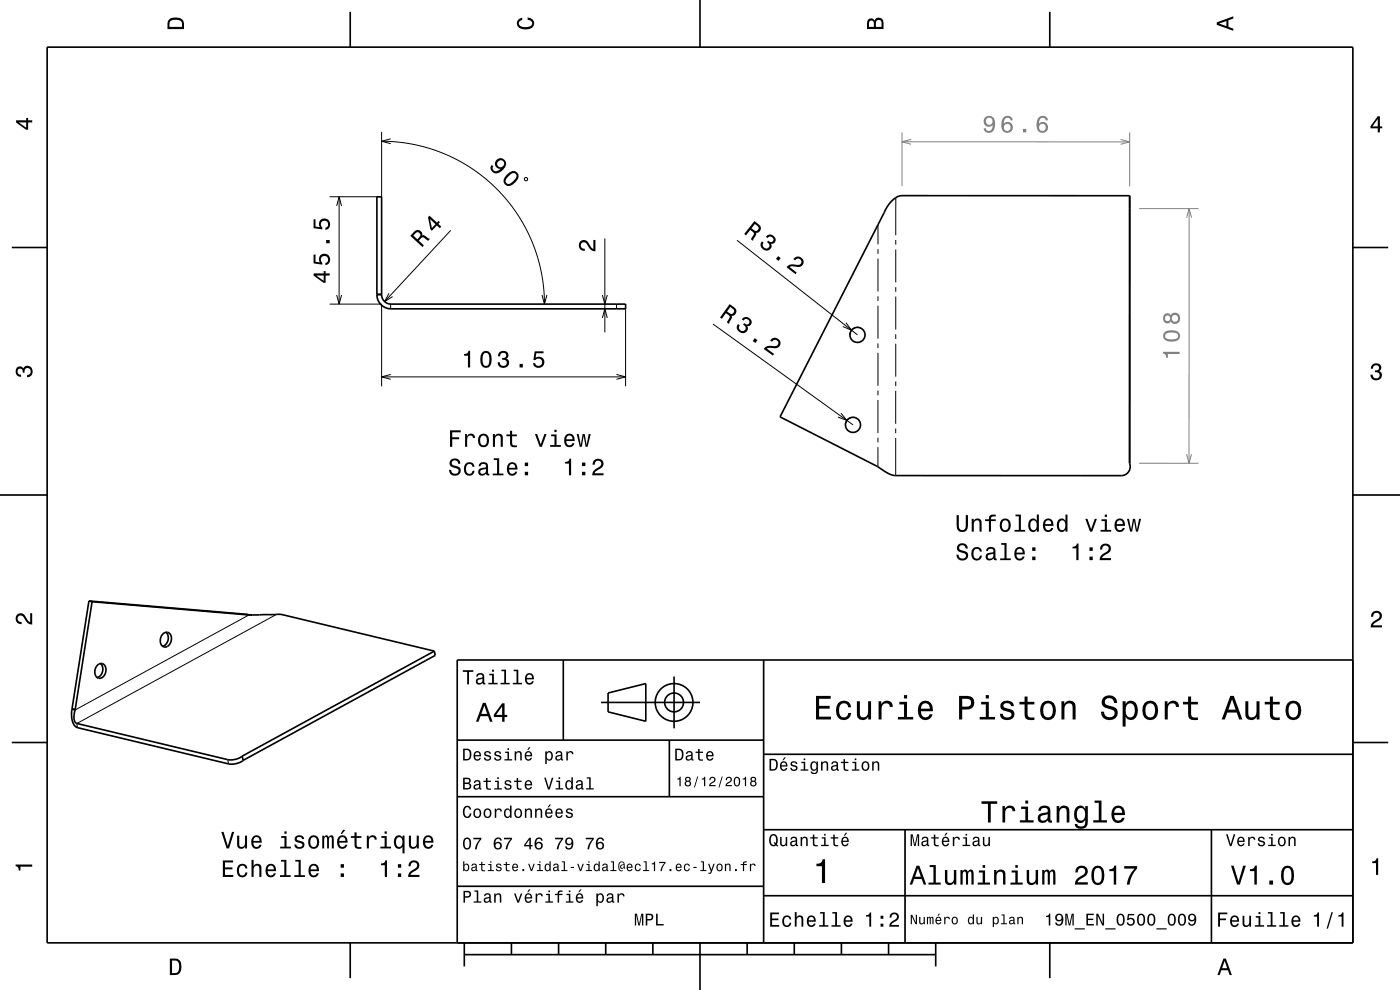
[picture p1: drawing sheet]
<svg xmlns="http://www.w3.org/2000/svg" width="297mm" height="210mm" viewBox="0 0 297 210" stroke-linecap="round" stroke-linejoin="round" font-family="sans-serif">
<path d="M191.4 28.1l-.1 11.4M239.7 28.1v11.4M241.7 44.3h12.6M241.6 98.3h12.6" fill="none" stroke="#808080" stroke-width=".21"/>
<g fill="none" stroke="#000" stroke-width=".21">
<path d="M81 28v13.7h-11.1M186.3 47.7v4.1M186.3 52.8v1M186.3 54.8v7M190 50.9v1M190 52.9v7M190 41.9v8M69.9 64.5h11.1v17.4M82.9 64.5v1M130.8 64.5v1M132.7 64.5v17.4M182.4 69.5a1.6 1.6 0 0 0-2.1 1.5"/>
<path d="M186.3 72.8v1M186.3 74.8v7M186.3 62.8v1M186.3 64.8v7M190 70.9v1M190 72.9v7M190 60.9v1M190 62.9v7M181.4 88.6a1.6 1.6 0 0 0-2 1.5M186.2 84.8v7M186.2 92.8v1M186.2 94.8v4.2"/>
<path d="M186.3 82.8v1M190 82.9v7M190 90.9v1M190 92.9v8M190 80.9v1M52.8 130.5l-36.9 20.1M58.7 130.3l-42.4 23.2M16.3 153.5l.1 .9M48.3 161.1l.2 .9"/>
</g>
<g fill="none" stroke="#000" stroke-width=".35">
<path d="M10 10h277v190h-277zM74.3 2.5v7.5M148.5 0v10M222.7 2.5v7.5M2.5 52.5h7.5M189.1 42.7l1.1-.9 1.1-.3h48.4l-.1 56.8a1.92 1.92 0 0 1-1.7 2.6h-48a7.8 7.8 0 0 1-3.7-1.9l-20.7-10.6 22.3-43.8zM287 52.5h7.5M80 62.5a3 3 0 0 0 3 3h49.7v-1h-49.7a2 2 0 0 1-2-2M80 62.5h1M80 62.5v-20.8h1v20.8M80 62.4h1M0 105h10"/>
<path d="M287 105h10M18.9 127.5l-3.6 22.9M18.9 127.5l33.2 2.8M18.9 127.5l.6 .1M19.5 127.6l-3.5 22.9M19.5 127.6l33.3 2.9M34.5 134.5a1.08 1.08 0 0 1 1.4-.3 1.08 1.08 0 0 1 .5 1.4 1.38 1.38 0 0 1-1.9 1.5 1.88 1.88 0 0 1 0-2.6zM35.2 134.1a1.83 1.83 0 0 1-.7 3M52.1 130.3l1.4 .1M52.1 130.3l.7 .2M53.5 130.4h6.3l32.3 7.7M53.5 130.4l-.7 .1"/>
<path d="M92.1 138.1l.2 .9-40.7 22.3M92.1 138.1l-40.7 22.3M119.5 140v17M162 140v60M287 140h-190v60M2.5 157.5h7.5M15.3 150.4a3.8 3.8 0 0 0 .9 3.9l32.3 7.7a4.1 4.1 0 0 0 3.1-.7M15.3 150.4l.6 .2M15.3 150.4l.7 .1M15.3 150.4h.1M15.9 150.6a2.39 2.39 0 0 0 .4 2.9l32 7.6h1.6l.9-.3 .6-.4M16 150.5l-.1 .1"/>
<path d="M20.7 141.1a1.06 1.06 0 0 1 1.3-.2 1.06 1.06 0 0 1 .5 1.2 1.38 1.38 0 0 1-.5 1.4 1.38 1.38 0 0 1-1.5 .2 1.91 1.91 0 0 1 .2-2.6zM21.3 140.7a1.84 1.84 0 0 1-.7 3M97 157h65M127.5 149h21M129 147l8-2v8l-8-2zM142 157v12M143 143.5v11M287 157.5h7.5M51.4 160.4l.2 .9M97 169h65M162 176h125M162 160h125"/>
<path d="M192 176v24M257 176v24M97 188h65M162 190h125M74.3 200v7.5M98.5 202.5h100M98.5 200v5M108.5 200v2.5M118.5 200v2.5M128.5 200v2.5M138.5 200v2.5M148.5 200v10"/>
<path d="M158.5 200v2.5M168.5 200v2.5M178.5 200v2.5M188.5 200v2.5M198.5 200v5M222.7 200v7.5"/>
<circle cx="181.9" cy="71" r="1.6"/>
<circle cx="181" cy="90.1" r="1.6"/>
<circle cx="143" cy="149" r="2"/>
<circle cx="143" cy="149" r="4"/>
</g>
<g fill="#000">
<path d="M36 4a2.18 2.18 0 0 0-.5 2.2h3.5v-1.2a1.43 1.43 0 0 0-1.7-1.3zM36.3 4.4a2.15 2.15 0 0 1 2.2 .3l.1 1h-2.6v-1z" fill-rule="evenodd"/>
<path d="M109.9 4.2l.9-.4v.4a.7 .7 0 0 0-.7 .5 .7 .7 0 0 0 .3 .8 1.7 1.7 0 0 0 2.5-.5 .9 .9 0 0 0-1-.8v-.5a1.24 1.24 0 0 1 1.4 1.1 1.24 1.24 0 0 1-1 1.4 2.22 2.22 0 0 1-2.5-.7l-.2-.5z" fill-rule="evenodd"/>
<path d="M184.2 4.2l-.3 .7v1.3h3.5v-1.3a.98 .98 0 0 0-.7-1.1 .98 .98 0 0 0-1.2 .6 .84 .84 0 0 0-1.3-.2zM184.5 4.5a.54 .54 0 0 1 .6-.1 .54 .54 0 0 1 .3 .6v.7h-1zM185.9 4.4a.62 .62 0 0 1 .8-.1 .62 .62 0 0 1 .3 .6v.8h-1.2z" fill-rule="evenodd"/>
<path d="M258.1 4.7v.6l3.5 1.2v-.4l-1-.4v-1.4l1-.4v-.4zM258.6 5l1.6-.5v1z" fill-rule="evenodd"/>
<path d="M3.4 25.5v.5l2.1 1.5h.5v-1.5h.8v-.5h-.8v-.5h-.4v.5zM4 26h1.6v1.1z" fill-rule="evenodd"/>
<path d="M292.3 24.7l-1.6 2.1v.4h1.6v.9h.4v-.9h.5v-.4h-.5v-2.1zM292.3 25.2v1.6h-1.1z" fill-rule="evenodd"/>
<path d="M291.1 77.4a1.08 1.08 0 0 1 1.4-.2 1.08 1.08 0 0 1 .4 1.2l-.3 .3a1.06 1.06 0 0 1 .5 1.3 1.06 1.06 0 0 1-1.2 .7 1.1 1.1 0 0 1-1.2-1.2h.5a.71 .71 0 0 0 1 .8 .71 .71 0 0 0 .1-1.3h-.6v-.4a.61 .61 0 0 0 .8-.3 .61 .61 0 0 0-.2-.8 .61 .61 0 0 0-.9 .2l-.1 .5h-.5z" fill-rule="evenodd"/>
<path d="M3.6 78a.86 .86 0 0 1 1.4 .2 1.06 1.06 0 0 1 1.2-.6 1.06 1.06 0 0 1 .7 1.2 1.1 1.1 0 0 1-1.2 1.2v-.4a.71 .71 0 0 0 .8-1 .71 .71 0 0 0-1.3-.1v.6h-.4a.61 .61 0 0 0-.3-.8 .61 .61 0 0 0-.8 .2 .61 .61 0 0 0 .2 .8l.6 .2v.4a1.15 1.15 0 0 1-1.2-.6 1.15 1.15 0 0 1 .3-1.3z" fill-rule="evenodd"/>
<path d="M3.6 130.4a1.22 1.22 0 0 1 2 .7l.4 .6 .4 .3v-1.9h.4v2.4a1.8 1.8 0 0 1-1.7-1.4 .71 .71 0 0 0-.9-.5 .71 .71 0 0 0-.5 .8 .71 .71 0 0 0 .9 .5v.5a1.18 1.18 0 0 1-1.2-.7 1.18 1.18 0 0 1 .2-1.3z" fill-rule="evenodd"/>
<path d="M291.2 129.9a1.18 1.18 0 0 1 1.9 .3 1.18 1.18 0 0 1-1 1.7l-.5 .3-.3 .5h1.9v.4h-2.4a1.8 1.8 0 0 1 1.4-1.8 .71 .71 0 0 0 .5-.8 .71 .71 0 0 0-.9-.5 .71 .71 0 0 0-.5 .8h-.4z" fill-rule="evenodd"/>
<path d="M98.2 158.8v2.5h.9a1.37 1.37 0 0 0 .7-2.2 1.56 1.56 0 0 0-1.6-.3zM98.6 159.1a.98 .98 0 0 1 1.1 .7 .98 .98 0 0 1-.6 1.2h-.5zM100.7 159.6a1.04 1.04 0 0 0-.2 1.2 1.04 1.04 0 0 0 1 .5l.5-.5h-.3l-.4 .3a.54 .54 0 0 1-.5-.7h1.3a.83 .83 0 0 0-.4-.9 .83 .83 0 0 0-1 .1zM100.9 159.7l.2-.1a.47 .47 0 0 1 .5 .1 .47 .47 0 0 1 .1 .5h-.9zM102.9 159.5l-.2 .1a.69 .69 0 0 0 .9 .9l.2 .1a.43 .43 0 0 1-.4 .5 .43 .43 0 0 1-.4-.4h-.3a.74 .74 0 0 0 .9 .7 .74 .74 0 0 0 .5-1l-1-.4a.38 .38 0 0 1 .3-.5 .38 .38 0 0 1 .4 .4h.3a.78 .78 0 0 0-1.2-.4zM105.1 159.5l-.2 .1a.69 .69 0 0 0 .9 .9l.2 .1a.43 .43 0 0 1-.4 .5 .43 .43 0 0 1-.5-.4h-.3a.74 .74 0 0 0 .9 .7 .74 .74 0 0 0 .5-1l-.9-.4a.38 .38 0 0 1 .3-.5 .38 .38 0 0 1 .4 .4h.3a.77 .77 0 0 0-1.2-.4zM107.2 159.4v.3h.5v1.3h-.7v.3h1.6v-.3h-.6v-1.6zM107.7 158.7v.4h.3v-.4zM109.2 159.4v1.9h.3v-1.1a.45 .45 0 0 1 .4-.6 .45 .45 0 0 1 .5 .5v1.2h.3v-1.3a.63 .63 0 0 0-.5-.7 .63 .63 0 0 0-.7 .4v-.3zM112.2 158.5l-.4 .6h.3l.5-.6zM111.5 159.6a1.04 1.04 0 0 0-.2 1.2 1.04 1.04 0 0 0 1.1 .5l.5-.5h-.3l-.5 .3a.54 .54 0 0 1-.5-.7h1.3a.83 .83 0 0 0-.4-.9 .83 .83 0 0 0-1 .1zM111.8 159.7l.1-.1a.48 .48 0 0 1 .5 .1 .48 .48 0 0 1 .2 .5h-1zM115.7 159.4v2.7h.3v-1.1a.66 .66 0 0 0 .7 .4 .66 .66 0 0 0 .5-.6 .91 .91 0 0 0 0-1.1 .91 .91 0 0 0-1-.3l-.2 .3v-.3zM116.1 159.8a.45 .45 0 0 1 .5-.2 .45 .45 0 0 1 .3 .4 .65 .65 0 0 1 .1 .8 .65 .65 0 0 1-.7 .2 .98 .98 0 0 1-.2-1.2zM118.1 159.5l-.2 .4h.3a.39 .39 0 0 1 .4-.3 .39 .39 0 0 1 .3 .5h-.1a.65 .65 0 0 0-1 .4 .65 .65 0 0 0 .6 .9l.6-.3 .1 .2h.4v-.2l-.2-.1v-1.1a.72 .72 0 0 0-.5-.6 .72 .72 0 0 0-.7 .2zM118.2 160.6l.8-.3a.55 .55 0 0 1-.2 .7 .55 .55 0 0 1-.6 0zM120.1 159.4v1.9h.4v-1.1a.47 .47 0 0 1 .2-.6 .47 .47 0 0 1 .6 .2v.2h.4a.64 .64 0 0 0-.5-.7 .64 .64 0 0 0-.8 .4v-.3z" fill-rule="evenodd"/>
<path d="M98.2 142.2v.3h.9v2.7h.4v-2.7h.9v-.3zM101.3 143l-.3 .5h.4a.47 .47 0 0 1 .5-.4 .47 .47 0 0 1 .4 .6l-.2 .1a.84 .84 0 0 0-1 .2 .84 .84 0 0 0 0 1.1 .9 .9 0 0 0 1.3-.2l.1 .2 .5 .1v-.3l-.3-.1v-1.3a.87 .87 0 0 0-1.4-.5zM101.4 144.3l.9-.3a.66 .66 0 0 1-.1 .7 .66 .66 0 0 1-.8 .1zM103.8 142.9v.3h.6v1.6h-.8v.4h2v-.4h-.8v-1.9zM104.4 142.1v.4h.4v-.4zM106.4 142.1v.3h.6v2.4h-.8v.4h1.9v-.4h-.7v-2.7zM109 142.1v.3h.6v2.4h-.8v.4h1.9v-.4h-.7v-2.7zM111.6 143.1a1.32 1.32 0 0 0 .7 2.1 .9 .9 0 0 0 .9-.7h-.3l-.2 .3-.4 .1a.65 .65 0 0 1-.6-.8h1.6a1 1 0 0 0-.4-1.2 1 1 0 0 0-1.3 .2zM111.9 143.3a.57 .57 0 0 1 .7-.1 .57 .57 0 0 1 .3 .6h-1.2z" fill-rule="evenodd"/>
<path d="M102.4 149.1l-1.4 4h.5l.4-1.2h1.6l.4 1.2h.6l-1.5-4zM102.7 149.7l.7 1.7h-1.3zM106.5 149.2l-1.7 2.4v.5h1.7v1h.5v-1h.6v-.5h-.6v-2.4zM106.5 149.9v1.7h-1.3z" fill-rule="evenodd"/>
<path d="M143.2 158.8v2.5h.9a1.37 1.37 0 0 0 .7-2.2 1.56 1.56 0 0 0-1.6-.3zM143.6 159.1a.98 .98 0 0 1 1.1 .7 .98 .98 0 0 1-.6 1.2h-.5zM145.7 159.5l-.2 .4h.3a.39 .39 0 0 1 .5-.3 .39 .39 0 0 1 .3 .5h-.2a.65 .65 0 0 0-.9 .4 .65 .65 0 0 0 .5 .9l.7-.3v.2h.4v-.2l-.1-.1-.1-1.1a.73 .73 0 0 0-.4-.6 .73 .73 0 0 0-.8 .2zM145.8 160.6l.8-.3a.55 .55 0 0 1-.1 .7 .55 .55 0 0 1-.7 0zM148.1 158.9v.5h-.5v.3h.5v1.3a.75 .75 0 0 0 1 .4v-.3a.48 .48 0 0 1-.7-.3v-1.1h.7v-.3h-.7v-.5zM150 159.6a1.04 1.04 0 0 0-.2 1.2 1.04 1.04 0 0 0 1.1 .5l.5-.5h-.4l-.4 .3a.54 .54 0 0 1-.5-.7h1.3a.83 .83 0 0 0-.4-.9 .83 .83 0 0 0-1 .1zM150.3 159.7l.1-.1a.48 .48 0 0 1 .5 .1 .48 .48 0 0 1 .2 .5h-1z" fill-rule="evenodd"/>
<path d="M173.1 147.6v5h3.2v-.6h-2.5v-1.7h2.2v-.6h-2.2v-1.5h2.4v-.6zM177.8 149.2a2.59 2.59 0 0 0 .5 3.4 1.58 1.58 0 0 0 2.3-1.4h-.6a.95 .95 0 0 1-.9 1 .95 .95 0 0 1-1-.9 1.59 1.59 0 0 1 .9-2.1 .85 .85 0 0 1 .9 .8h.7a1.56 1.56 0 0 0-1.1-1.3 1.56 1.56 0 0 0-1.7 .5zM181.8 148.8v2.5a1.27 1.27 0 0 0 .9 1.4 1.27 1.27 0 0 0 1.5-.7v.6h.6v-3.8h-.6v2.2a.92 .92 0 0 1-.6 1.1 .92 .92 0 0 1-1.2-.4v-2.9zM186.4 148.8v3.8h.6v-2.2a.95 .95 0 0 1 .5-1.1 .95 .95 0 0 1 1.2 .3l.1 .4h.6a1.28 1.28 0 0 0-1-1.4 1.28 1.28 0 0 0-1.4 .8v-.6zM190.8 148.9v.5h1v2.7h-1.3v.5h3.2v-.5h-1.3v-3.2zM191.8 147.4v.8h.6v-.8zM195.1 149.2a2.62 2.62 0 0 0 .5 3.4 1.57 1.57 0 0 0 2.2-1.1h-.6l-.3 .5-.5 .2a1.08 1.08 0 0 1-1-1.3h2.5a1.66 1.66 0 0 0-.7-2 1.66 1.66 0 0 0-2.1 .3zM195.6 149.5a.94 .94 0 0 1 1.2-.2 .94 .94 0 0 1 .5 1h-1.9zM203.5 147.6v5h.6v-2.1h.8a1.47 1.47 0 0 0 1.8-1.2 1.47 1.47 0 0 0-1.5-1.7zM204.1 148.2a1.6 1.6 0 0 1 1.8 .5 .86 .86 0 0 1 0 .9 .86 .86 0 0 1-.9 .3h-.9zM208.1 148.9v.5h1v2.7h-1.3v.5h3.3v-.5h-1.3v-3.2zM209.1 147.4v.8h.7v-.8zM212.6 148.9a1.08 1.08 0 0 0-.3 1.2 1.08 1.08 0 0 0 1 .7l1.1 .4a.57 .57 0 0 1 .2 .6 .57 .57 0 0 1-.5 .4 .96 .96 0 0 1-1.4-.8h-.6a1.6 1.6 0 0 0 1.3 1.4 1.6 1.6 0 0 0 1.7-.8 1.13 1.13 0 0 0-1-1.6l-1.1-.3-.2-.4a.87 .87 0 0 1 .9-.5 .87 .87 0 0 1 .8 .6h.6a1.41 1.41 0 0 0-2.1-1.1zM217.4 147.8v1.1h-1.1v.5h1.1v2.6l.2 .4 .4 .3h1.4v-.5a.97 .97 0 0 1-1.4-.5v-2.3h1.4v-.5h-1.4v-1.1zM221.1 149.2a2.56 2.56 0 0 0 .5 3.4 1.72 1.72 0 0 0 1.8-.2 1.72 1.72 0 0 0 .6-1.7 1.7 1.7 0 0 0-.9-1.9 1.7 1.7 0 0 0-2 .4zM221.6 149.6a.96 .96 0 0 1 1-.4 .96 .96 0 0 1 .7 .8 1.59 1.59 0 0 1-1 2.2 1.19 1.19 0 0 1-1-1.5zM225.2 148.8v3.8h.6v-2.2a.97 .97 0 0 1 .5-1.1 .97 .97 0 0 1 1.1 .2l.1 .7v2.4h.7v-2.5a1.27 1.27 0 0 0-.9-1.4 1.27 1.27 0 0 0-1.5 .6v-.5zM234.1 147.9a1.38 1.38 0 0 0-.3 1.5 1.38 1.38 0 0 0 1.3 .9 1.25 1.25 0 0 1 1.4 .9 1.15 1.15 0 0 1-1.3 .9 1.15 1.15 0 0 1-1-1.1h-.7a1.8 1.8 0 0 0 1.7 1.8 1.8 1.8 0 0 0 1.9-1.6 1.46 1.46 0 0 0-1.5-1.4l-.6-.2a.83 .83 0 0 1-.5-1.1 .83 .83 0 0 1 1.2-.3l.5 .5 .1 .4h.7a1.67 1.67 0 0 0-1-1.6 1.67 1.67 0 0 0-1.9 .4zM238.2 148.8v5.3h.6v-2.1a1.32 1.32 0 0 0 1.4 .7 1.32 1.32 0 0 0 1.1-1.1 2.43 2.43 0 0 0-.8-2.8 1.21 1.21 0 0 0-1.7 .5v-.5zM239.1 149.6a.9 .9 0 0 1 .9-.4 .9 .9 0 0 1 .7 .8 1.61 1.61 0 0 1-.9 2.2 1.18 1.18 0 0 1-1-1.5zM242.8 149.2a2.56 2.56 0 0 0 .5 3.4 1.72 1.72 0 0 0 1.8-.2 1.72 1.72 0 0 0 .6-1.7 1.7 1.7 0 0 0-.9-1.9 1.7 1.7 0 0 0-2 .4zM243.3 149.6a.96 .96 0 0 1 1-.4 .96 .96 0 0 1 .7 .8 1.59 1.59 0 0 1-1 2.2 1.19 1.19 0 0 1-1-1.5zM247.1 148.8v3.8h.6v-2.2a.95 .95 0 0 1 .5-1.1 .95 .95 0 0 1 1.2 .3l.1 .4h.6a1.28 1.28 0 0 0-1-1.4 1.28 1.28 0 0 0-1.4 .8v-.6zM252 147.8v1.1h-1v.5h1l.1 2.6 .2 .4 .4 .3h1.4v-.5a.97 .97 0 0 1-1.4-.5v-2.3h1.4v-.5h-1.4v-1.1zM261 147.6l-1.8 5h.6l.6-1.4h2l.5 1.4h.7l-1.9-5zM261.4 148.3l.7 2.2h-1.5zM264.2 148.8v2.5a1.27 1.27 0 0 0 .9 1.4 1.27 1.27 0 0 0 1.5-.7v.6h.6v-3.8h-.6v2.2a.92 .92 0 0 1-.6 1.1 .92 .92 0 0 1-1.1-.4l-.1-2.9zM269.4 147.8v1.1h-1.1v.5h1.1v2.6l.2 .4 .4 .3 .7 .1 .8-.1v-.5a.97 .97 0 0 1-1.4-.5l-.1-2.3h1.5v-.5h-1.5v-1.1zM273.1 149.2a2.56 2.56 0 0 0 .6 3.4 1.72 1.72 0 0 0 1.8-.2 1.72 1.72 0 0 0 .6-1.7 1.7 1.7 0 0 0-.9-1.9 1.7 1.7 0 0 0-2.1 .4zM273.6 149.6a.96 .96 0 0 1 1-.4 .96 .96 0 0 1 .7 .8 1.59 1.59 0 0 1-.9 2.2 1.19 1.19 0 0 1-1.1-1.5z" fill-rule="evenodd"/>
<path d="M98.4 178a1.44 1.44 0 0 0 .7 2.2 1.45 1.45 0 0 0 .6-2.2 .79 .79 0 0 0-1.3 0zM98.8 178h.5a1.69 1.69 0 0 1 0 1.9h-.5a1.71 1.71 0 0 1 0-1.9zM100.4 177.7v.3h1.4a3.7 3.7 0 0 0-1 2.2h.3a3.8 3.8 0 0 1 1-2.2v-.3zM105.1 177.8a1.72 1.72 0 0 0 .1 2.3 .83 .83 0 0 0 1.1-.2 .83 .83 0 0 0-.1-1.1 .83 .83 0 0 0-1.1 0 .74 .74 0 0 1 .6-.9l.3 .1 .1 .3h.4a.8 .8 0 0 0-.6-.6 .8 .8 0 0 0-.8 .1zM105.1 179.4a.53 .53 0 0 1 1 0 .53 .53 0 0 1-1 0zM106.9 177.7v.3h1.4a3.7 3.7 0 0 0-1 2.2h.3a3.8 3.8 0 0 1 1-2.2v-.3zM112.3 177.7l-1.1 1.5v.3h1.1v.7h.3v-.7h.4v-.3h-.4v-1.5zM112.3 178.1v1.1h-.8zM113.8 177.8a1.72 1.72 0 0 0 .1 2.3 .83 .83 0 0 0 1.1-.2 .83 .83 0 0 0-.1-1.1 .83 .83 0 0 0-1.1 0 .74 .74 0 0 1 .5-.9l.4 .1 .1 .3h.3a.8 .8 0 0 0-.5-.6 .8 .8 0 0 0-.8 .1zM113.7 179.4a.55 .55 0 0 1 1.1 0 .55 .55 0 0 1-1.1 0zM117.8 177.7v.3h1.3a3.7 3.7 0 0 0-1 2.2h.4a3.7 3.7 0 0 1 1-2.2v-.3zM120.1 177.9a.82 .82 0 0 0 0 1.2 .82 .82 0 0 0 1.2-.1 .73 .73 0 0 1-.6 .9l-.3-.1-.2-.3h-.3a.88 .88 0 0 0 1.1 .7 .88 .88 0 0 0 .6-1.1 1.01 1.01 0 0 0-.2-1.2 1.01 1.01 0 0 0-1.3 0zM120.2 178.5a.55 .55 0 0 1 1.1 0 .55 .55 0 0 1-1.1 0zM124.3 177.7v.3h1.3a3.7 3.7 0 0 0-1 2.2h.4a3.8 3.8 0 0 1 1-2.2v-.3zM126.8 177.8a1.72 1.72 0 0 0 .1 2.3 .83 .83 0 0 0 1.1-.2 .83 .83 0 0 0-.1-1.1 .83 .83 0 0 0-1.1 0 .74 .74 0 0 1 .6-.9l.3 .1 .1 .3h.3a.8 .8 0 0 0-.5-.6 .8 .8 0 0 0-.8 .1zM126.7 179.4a.55 .55 0 0 1 1.1 0 .55 .55 0 0 1-1.1 0z" fill-rule="evenodd"/>
<path d="M98.3 165v2.5h.9a.7 .7 0 0 0 .8-.6 .7 .7 0 0 0-.5-.8 .61 .61 0 0 0 .3-.7 .61 .61 0 0 0-.7-.4zM98.6 165.3h.5a.38 .38 0 0 1 .4 .4 .38 .38 0 0 1-.4 .3h-.5zM98.6 166.3h.5a.44 .44 0 0 1 .5 .4 .44 .44 0 0 1-.4 .5h-.6zM100.7 165.6l-.2 .5h.3a.39 .39 0 0 1 .5-.4 .39 .39 0 0 1 .3 .6h-.2a.65 .65 0 0 0-.9 .4 .65 .65 0 0 0 .5 .8l.7-.3v.2l.4 .1v-.3h-.1l-.1-1.1a.73 .73 0 0 0-.4-.6 .73 .73 0 0 0-.8 .1zM100.8 166.7l.8-.2a.55 .55 0 0 1-.1 .6 .55 .55 0 0 1-.7 .1zM103.1 165v.6h-.5v.3h.5v1.3a.74 .74 0 0 0 1 .3v-.3a.49 .49 0 0 1-.7-.2v-1.1h.7v-.3h-.7v-.6zM105 165.6v.3h.5v1.3h-.7v.3h1.7v-.3h-.7v-1.6zM105.5 164.9v.3h.3v-.3zM107.2 165.6l-.1 .2a.68 .68 0 0 0 .8 .9l.2 .1a.43 .43 0 0 1-.3 .5 .43 .43 0 0 1-.5-.4h-.3a.74 .74 0 0 0 .9 .7 .74 .74 0 0 0 .5-1.1l-1-.3a.38 .38 0 0 1 .3-.5 .38 .38 0 0 1 .5 .4l.3-.1a.77 .77 0 0 0-1.3-.4zM109.6 165v.6h-.5v.3h.5v1.3a.74 .74 0 0 0 1 .3v-.3l-.6-.1-.1-.3v-.9h.7v-.3h-.7v-.6zM111.5 165.7a1.04 1.04 0 0 0-.2 1.2 1.04 1.04 0 0 0 1.1 .6l.5-.6h-.3l-.5 .4a.54 .54 0 0 1-.5-.7h1.3a.83 .83 0 0 0-.4-1 .83 .83 0 0 0-1 .1zM111.8 165.9l.1-.1a.48 .48 0 0 1 .5 .1 .48 .48 0 0 1 .2 .4h-1zM115.4 165l.9 2.5h.3l.8-2.5h-.3l-.7 2.1-.6-2.1zM118 165.6v.3h.5v1.3h-.6v.3h1.6v-.3h-.7v-1.6zM118.5 164.9v.3h.3v-.3zM120.1 165.7a1.06 1.06 0 0 0-.2 1.1 1.06 1.06 0 0 0 .9 .7l.4-.3v.3h.3v-2.6h-.3v.9a.64 .64 0 0 0-1.1-.1zM120.4 165.9a.44 .44 0 0 1 .5-.1 .44 .44 0 0 1 .3 .4 .65 .65 0 0 1 0 .7 .65 .65 0 0 1-.7 .3 .98 .98 0 0 1-.1-1.3zM122.4 165.6l-.2 .5h.3a.39 .39 0 0 1 .5-.4 .39 .39 0 0 1 .2 .6h-.1a.65 .65 0 0 0-.9 .4 .65 .65 0 0 0 .5 .8l.6-.3 .1 .2 .4 .1v-.3h-.2v-1.1a.72 .72 0 0 0-.5-.6 .72 .72 0 0 0-.7 .1zM122.5 166.7l.8-.2a.55 .55 0 0 1-.1 .6 .55 .55 0 0 1-.7 .1zM124.5 164.9v.2h.5v2.1h-.7v.3h1.7v-.3h-.7v-2.3z" fill-rule="evenodd"/>
<path d="M98.4 171.2a1.45 1.45 0 0 0 .7 2.3 .94 .94 0 0 0 .9-1h-.3a.59 .59 0 0 1-.8 .7 1.31 1.31 0 0 1 .2-2l.3 .1 .2 .4h.4a.85 .85 0 0 0-.6-.8 .85 .85 0 0 0-1 .3zM100.6 171.7a1.04 1.04 0 0 0-.1 1.3 1.04 1.04 0 0 0 1.1 .5 1.04 1.04 0 0 0 .5-1.3 1.04 1.04 0 0 0-1.2-.7zM100.9 171.9a.48 .48 0 0 1 .5-.1 .48 .48 0 0 1 .3 .4 .66 .66 0 0 1 0 .7 .66 .66 0 0 1-.7 .3 .98 .98 0 0 1-.1-1.3zM102.8 171.7a1.04 1.04 0 0 0-.2 1.3 1.04 1.04 0 0 0 1.2 .5 1.04 1.04 0 0 0 .5-1.3 1.04 1.04 0 0 0-1.2-.7zM103 171.9a.48 .48 0 0 1 .5-.1 .48 .48 0 0 1 .4 .4 .66 .66 0 0 1 0 .7 .66 .66 0 0 1-.7 .3 .97 .97 0 0 1-.2-1.3zM105 171.5v2h.3v-1.1a.47 .47 0 0 1 .2-.6 .47 .47 0 0 1 .6 .2l.1 .1h.3a.64 .64 0 0 0-.5-.6 .64 .64 0 0 0-.7 .4v-.4zM107.1 171.7a1.06 1.06 0 0 0-.2 1.2 1.06 1.06 0 0 0 .9 .6l.4-.3v.3h.3v-2.6h-.3v.9a.63 .63 0 0 0-1.1-.1zM107.4 171.9a.44 .44 0 0 1 .4-.1 .44 .44 0 0 1 .4 .4 .65 .65 0 0 1 0 .7 .65 .65 0 0 1-.7 .3l-.2-.4zM109.3 171.7a1.04 1.04 0 0 0-.1 1.3 1.04 1.04 0 0 0 1.1 .5 1.04 1.04 0 0 0 .5-1.3 1.04 1.04 0 0 0-1.2-.7zM109.5 171.9a.48 .48 0 0 1 .6-.1 .48 .48 0 0 1 .3 .4 .66 .66 0 0 1 0 .7 .66 .66 0 0 1-.7 .3 .98 .98 0 0 1-.2-1.3zM111.4 171.5v2h.3v-1.1a.45 .45 0 0 1 .3-.7 .45 .45 0 0 1 .5 .6v1.2h.4v-1.3a.63 .63 0 0 0-.5-.7 .63 .63 0 0 0-.7 .3v-.3zM113.5 171.5v2h.3v-1.1a.45 .45 0 0 1 .3-.6 .45 .45 0 0 1 .6 .2v1.5h.3v-1.3a.63 .63 0 0 0-.4-.7 .63 .63 0 0 0-.8 .3v-.3zM116.5 170.7l-.3 .6h.2l.5-.6zM115.9 171.7a1.04 1.04 0 0 0-.2 1.2 1.04 1.04 0 0 0 1 .6l.5-.6h-.3l-.4 .4a.54 .54 0 0 1-.5-.7h1.2a.83 .83 0 0 0-.3-1 .83 .83 0 0 0-1 .1zM116.1 171.9l.2-.1a.47 .47 0 0 1 .4 .1 .47 .47 0 0 1 .2 .4h-.9zM118 171.7a1.04 1.04 0 0 0-.2 1.2 1.04 1.04 0 0 0 1.1 .6l.5-.6h-.3l-.5 .4a.53 .53 0 0 1-.5-.7h1.3a.83 .83 0 0 0-.3-1 .83 .83 0 0 0-1.1 .1zM118.3 171.9l.1-.1a.47 .47 0 0 1 .5 .1 .47 .47 0 0 1 .2 .4h-1zM120.2 171.6l-.1 .2a.69 .69 0 0 0 .8 .9l.3 .1a.43 .43 0 0 1-.4 .5 .43 .43 0 0 1-.5-.4h-.3a.74 .74 0 0 0 .9 .7 .74 .74 0 0 0 .5-1.1l-1-.3a.38 .38 0 0 1 .3-.5 .38 .38 0 0 1 .5 .3h.3a.77 .77 0 0 0-1.3-.4z" fill-rule="evenodd"/>
<path d="M143.7 165.1v.3h.4v1.4h.3v-2zM145.5 164.9l-.2 .5 .3 .3a.62 .62 0 0 0-.1 .9 .62 .62 0 0 0 .9 0 .62 .62 0 0 0-.1-.9 .58 .58 0 0 0 0-.9 .58 .58 0 0 0-.8 .1zM145.5 166.2a.41 .41 0 0 1 .8 0 .41 .41 0 0 1-.8 0zM145.6 165.3a.35 .35 0 0 1 .7 0 .35 .35 0 0 1-.7 0zM147.9 164.7l-.7 2.3h.2l.7-2.3zM148.9 165.1v.3h.4v1.4h.3v-2zM150.7 164.9l-.2 .6h.2a.4 .4 0 0 1 .3-.5 .4 .4 0 0 1 .5 .3 .4 .4 0 0 1-.3 .5l-.1 .1a.95 .95 0 0 0-.7 .9h1.4v-.3h-1.1l.5-.4a.67 .67 0 0 0 .5-1 .67 .67 0 0 0-1-.2zM153.1 164.7l-.7 2.3h.2l.7-2.3zM154.1 164.9l-.2 .6h.3a.4 .4 0 0 1 .3-.5 .4 .4 0 0 1 .5 .3 .4 .4 0 0 1-.3 .5l-.2 .1a.93 .93 0 0 0-.6 .9h1.4v-.3h-1.1l.5-.4a.67 .67 0 0 0 .5-1 .67 .67 0 0 0-1.1-.2zM155.8 165a1.15 1.15 0 0 0 .5 1.8 1.16 1.16 0 0 0 .5-1.8 .63 .63 0 0 0-1 0zM156.1 165.1l.2-.1a.98 .98 0 0 1 0 1.6l-.2-.1-.2-.3v-.7zM157.6 165.1v.3h.4v1.4h.3v-2zM159.4 164.9l-.2 .5 .2 .3a.62 .62 0 0 0-.1 .9 .62 .62 0 0 0 1 0 .62 .62 0 0 0-.1-.9 .57 .57 0 0 0 0-.9 .57 .57 0 0 0-.8 .1zM159.4 166.2a.41 .41 0 0 1 .8 0 .41 .41 0 0 1-.8 0zM159.5 165.3a.34 .34 0 0 1 .6 0 .34 .34 0 0 1-.6 0z" fill-rule="evenodd"/>
<path d="M163.2 161v2.5h.9a1.37 1.37 0 0 0 .7-2.2 1.58 1.58 0 0 0-1.6-.3zM163.6 161.3a.98 .98 0 0 1 1.1 .7 .98 .98 0 0 1-.6 1.2h-.5zM166.4 160.7l-.4 .6h.2l.5-.6zM165.7 161.7a1.04 1.04 0 0 0-.2 1.2 1.04 1.04 0 0 0 1 .6l.5-.6h-.3l-.4 .4a.54 .54 0 0 1-.5-.7h1.3a.83 .83 0 0 0-.4-1 .83 .83 0 0 0-1 .1zM165.9 161.9l.2-.1a.48 .48 0 0 1 .5 .1 .48 .48 0 0 1 .1 .4h-.9zM167.9 161.6l-.2 .2a.68 .68 0 0 0 .9 .9l.2 .1a.43 .43 0 0 1-.4 .5 .43 .43 0 0 1-.4-.4h-.3a.74 .74 0 0 0 .9 .7 .74 .74 0 0 0 .5-1.1l-1-.3a.38 .38 0 0 1 .3-.5 .38 .38 0 0 1 .4 .4l.3-.1a.78 .78 0 0 0-1.2-.4zM170 161.6v.3h.5v1.3h-.7v.3h1.7v-.3h-.7v-1.6zM170.5 160.9v.3h.3v-.3zM172.1 161.7a1.06 1.06 0 0 0-.2 1.2 1.06 1.06 0 0 0 .9 .6l.4-.3a.52 .52 0 0 1-.2 .7 .52 .52 0 0 1-.7-.3h-.3a.78 .78 0 0 0 .9 .6 .78 .78 0 0 0 .6-.8v-1.9h-.3v.4l-.2-.3a.64 .64 0 0 0-.9 .1zM172.4 161.9a.45 .45 0 0 1 .4-.1 .45 .45 0 0 1 .4 .4 .65 .65 0 0 1 0 .7 .65 .65 0 0 1-.7 .3l-.2-.4zM174.2 161.5v2h.3v-1.1a.45 .45 0 0 1 .3-.6 .45 .45 0 0 1 .5 .2l.1 1.5h.3v-1.3a.63 .63 0 0 0-.5-.7 .63 .63 0 0 0-.7 .3v-.3zM176.6 161.6l-.2 .5h.3a.39 .39 0 0 1 .4-.4 .39 .39 0 0 1 .3 .6h-.1a.65 .65 0 0 0-1 .4 .65 .65 0 0 0 .6 .8l.6-.3 .1 .2 .4 .1-.2-.4v-1a.73 .73 0 0 0-1.2-.5zM176.7 162.7l.8-.2a.55 .55 0 0 1-.2 .6 .55 .55 0 0 1-.6 .1zM178.9 161v.6h-.5v.3h.5l.1 1.3a.75 .75 0 0 0 1 .3v-.3a.48 .48 0 0 1-.7-.2v-1.1h.7v-.3h-.7v-.6zM180.8 161.6v.3h.5v1.3h-.6v.3h1.6v-.3h-.6v-1.6zM181.3 160.9v.3h.4v-.3zM183 161.7a1.04 1.04 0 0 0-.2 1.3 1.04 1.04 0 0 0 1.2 .5 1.04 1.04 0 0 0 .4-1.3 1.04 1.04 0 0 0-1.2-.7zM183.2 161.9a.48 .48 0 0 1 .5-.1 .48 .48 0 0 1 .4 .4 .66 .66 0 0 1 0 .7 .66 .66 0 0 1-.7 .3 .98 .98 0 0 1-.2-1.3zM185 161.5v2h.3v-1.1a.45 .45 0 0 1 .3-.6 .45 .45 0 0 1 .6 .2v1.5h.3v-1.3a.63 .63 0 0 0-.4-.7 .63 .63 0 0 0-.8 .3v-.3z" fill-rule="evenodd"/>
<path d="M163.4 177.2a1.45 1.45 0 0 0 .7 2.3l.5-.2 .3 .3 .2-.2-.3-.3a1.53 1.53 0 0 0-.5-2.2l-.6 .1zM163.8 177.3l.3-.1a1.21 1.21 0 0 1 .5 1.7l-.3-.3-.2 .2 .3 .3a.45 .45 0 0 1-.7-.1 1.62 1.62 0 0 1 .1-1.7zM165.5 177.5v1.3a.63 .63 0 0 0 .4 .7 .63 .63 0 0 0 .8-.3v.3h.3v-2h-.3v1.2a.46 .46 0 0 1-.3 .5 .46 .46 0 0 1-.6-.2v-1.5zM167.9 177.6l-.2 .5h.3a.39 .39 0 0 1 .5-.4 .39 .39 0 0 1 .2 .6h-.1a.65 .65 0 0 0-.9 .4 .65 .65 0 0 0 .5 .8l.6-.3 .1 .2 .4 .1v-.3h-.2v-1.1a.73 .73 0 0 0-1.2-.5zM168 178.7l.8-.2a.55 .55 0 0 1-.2 .6 .55 .55 0 0 1-.6 .1zM169.8 177.5v2h.4v-1.1a.45 .45 0 0 1 .2-.6 .45 .45 0 0 1 .6 .2v1.5h.3v-1.3a.63 .63 0 0 0-.4-.7 .63 .63 0 0 0-.8 .3v-.3zM172.4 177v.6h-.5v.3h.5l.1 1.3a.75 .75 0 0 0 1 .3v-.3a.49 .49 0 0 1-.7-.2v-1.1h.7v-.3h-.7v-.6zM174.3 177.6v.3h.5v1.3h-.6v.3h1.6v-.3h-.6v-1.6zM174.8 176.9v.3h.4v-.3zM176.8 177v.6h-.6v.3h.6v1.3a.74 .74 0 0 0 1 .3v-.3a.49 .49 0 0 1-.7-.2v-1.1h.7v-.3h-.7v-.6zM179.4 176.7l-.4 .6h.2l.5-.6zM178.7 177.7a1.04 1.04 0 0 0-.2 1.2 1.04 1.04 0 0 0 1 .6l.5-.6h-.3l-.4 .4a.54 .54 0 0 1-.5-.7h1.3a.83 .83 0 0 0-.4-1 .83 .83 0 0 0-1 .1zM178.9 177.9l.2-.1a.48 .48 0 0 1 .5 .1 .48 .48 0 0 1 .1 .4h-.9z" fill-rule="evenodd"/>
<path d="M193.2 177v2.5h.3v-2.3l.4 2.3h.3l.5-2.3v2.3h.3v-2.5h-.5l-.4 2.2-.5-2.2zM195.7 177.6l-.2 .5h.3a.39 .39 0 0 1 .5-.4 .39 .39 0 0 1 .3 .6h-.2a.65 .65 0 0 0-.9 .4 .65 .65 0 0 0 .5 .8l.7-.3v.2l.4 .1v-.3h-.1l-.1-1.1a.73 .73 0 0 0-1.2-.5zM195.8 178.7l.8-.2a.55 .55 0 0 1-.1 .6 .55 .55 0 0 1-.7 .1zM198.1 177v.6h-.5v.3h.5v1.3a.74 .74 0 0 0 1 .3v-.3a.49 .49 0 0 1-.7-.2v-1.1h.7v-.3h-.7v-.6zM200.7 176.7l-.4 .6h.3l.5-.6zM200 177.7a1.04 1.04 0 0 0-.2 1.2 1.04 1.04 0 0 0 1.1 .6l.5-.6h-.4l-.4 .4a.54 .54 0 0 1-.5-.7h1.3a.83 .83 0 0 0-.4-1 .83 .83 0 0 0-1 .1zM200.3 177.9l.1-.1a.48 .48 0 0 1 .5 .1 .48 .48 0 0 1 .2 .4h-1zM202.1 177.5v2h.3v-1.1a.47 .47 0 0 1 .3-.6 .47 .47 0 0 1 .6 .2v.1h.3a.64 .64 0 0 0-.4-.6 .64 .64 0 0 0-.8 .4v-.4zM204.3 177.6v.3h.5v1.3h-.6v.3h1.6v-.3h-.6v-1.6zM204.8 176.9v.3h.4v-.3zM206.6 177.6l-.2 .5h.3a.39 .39 0 0 1 .4-.4 .39 .39 0 0 1 .3 .6h-.1a.65 .65 0 0 0-1 .4 .65 .65 0 0 0 .6 .8l.6-.3 .1 .2 .4 .1v-.3h-.2v-1.1a.72 .72 0 0 0-.5-.6 .72 .72 0 0 0-.7 .1zM206.7 178.7l.8-.2a.55 .55 0 0 1-.2 .6 .55 .55 0 0 1-.6 .1zM208.5 177.5v1.3a.63 .63 0 0 0 .5 .7 .63 .63 0 0 0 .7-.3v.3h.3v-2h-.3v1.2a.46 .46 0 0 1-.3 .5 .46 .46 0 0 1-.6-.2v-1.5z" fill-rule="evenodd"/>
<path d="M208.2 170v.5h1.4v4h.6v-4h1.3v-.5zM212.7 171v3.5h.5v-2a.85 .85 0 0 1 .5-1 .85 .85 0 0 1 1.1 .3v.3h.6a1.15 1.15 0 0 0-.9-1.2 1.15 1.15 0 0 0-1.3 .7v-.6zM216.6 171.1v.5h.9v2.4h-1.1v.5h2.9v-.5h-1.2v-2.9zM217.5 169.8v.7h.6v-.7zM220.6 171.2l-.2 .3-.1 .5h.5a.71 .71 0 0 1 .9-.7 .71 .71 0 0 1 .4 1l-.2 .1a1.46 1.46 0 0 0-1.8 1.2 .93 .93 0 0 0 1.1 1l.6-.2 .5-.4 .2 .4 .7 .1v-.5h-.3l-.1-2.1a1.31 1.31 0 0 0-2.2-.7zM220.8 173.1l1.5-.4a.99 .99 0 0 1-.3 1.1 .99 .99 0 0 1-1.1 .1l-.2-.4zM224.2 171v3.5h.5v-2a.81 .81 0 0 1 .5-1 .81 .81 0 0 1 1.1 .4v2.6h.6v-2.3a1.14 1.14 0 0 0-.8-1.3 1.14 1.14 0 0 0-1.4 .6v-.5zM228.2 171.4a2.44 2.44 0 0 0 .5 3.1 1.16 1.16 0 0 0 1.5-.6 .99 .99 0 0 1-.8 1.4l-.7-.1-.2-.4h-.5a1.04 1.04 0 0 0 1.3 1 1.27 1.27 0 0 0 1.5-1.5v-3.3h-.6v.6l-.4-.6a1.15 1.15 0 0 0-1.6 .4zM228.7 171.7a.82 .82 0 0 1 .9-.3 .82 .82 0 0 1 .5 .7 1.42 1.42 0 0 1-.8 2 1.54 1.54 0 0 1-.6-2.4zM232.2 169.8v.5h.9v3.7h-1.2v.5h2.9v-.5h-1.1v-4.2zM236.2 171.4a1.98 1.98 0 0 0 1 3.2 1.36 1.36 0 0 0 1.4-1.1h-.6l-.3 .4-.4 .2a.97 .97 0 0 1-.9-1.2h2.3a1.5 1.5 0 0 0-.7-1.8 1.5 1.5 0 0 0-1.8 .3zM236.6 171.6a.85 .85 0 0 1 1-.1 .85 .85 0 0 1 .5 .9h-1.7z" fill-rule="evenodd"/>
<path d="M260.1 177l.8 2.5h.4l.8-2.5h-.4l-.6 2.1-.7-2.1zM262.7 177.7a1.04 1.04 0 0 0-.2 1.2 1.04 1.04 0 0 0 1 .6l.5-.6h-.3l-.4 .4a.54 .54 0 0 1-.5-.7h1.3a.83 .83 0 0 0-.4-1 .83 .83 0 0 0-1 .1zM262.9 177.9l.2-.1a.48 .48 0 0 1 .5 .1 .48 .48 0 0 1 .1 .4h-.9zM264.8 177.5v2h.3v-1.1a.47 .47 0 0 1 .3-.6 .47 .47 0 0 1 .6 .2v.1h.3a.64 .64 0 0 0-.5-.6 .64 .64 0 0 0-.7 .4v-.4zM267 177.6l-.1 .2a.69 .69 0 0 0 .9 .9l.2 .1a.43 .43 0 0 1-.4 .5 .43 .43 0 0 1-.5-.4h-.3a.74 .74 0 0 0 .9 .7 .74 .74 0 0 0 .5-1.1l-.9-.3a.38 .38 0 0 1 .3-.5 .38 .38 0 0 1 .4 .4l.3-.1a.78 .78 0 0 0-1.3-.4zM269.2 177.6v.3h.5v1.3h-.7v.3h1.6v-.3h-.6v-1.6zM269.7 176.9v.3h.3v-.3zM271.3 177.7a1.04 1.04 0 0 0-.1 1.3 1.04 1.04 0 0 0 1.1 .5 1.04 1.04 0 0 0 .5-1.3 1.04 1.04 0 0 0-1.2-.7zM271.5 177.9a.48 .48 0 0 1 .6-.1 .48 .48 0 0 1 .3 .4 .67 .67 0 0 1 0 .7 .67 .67 0 0 1-.7 .3 .98 .98 0 0 1-.2-1.3zM273.3 177.5v2h.4v-1.1a.45 .45 0 0 1 .3-.7 .45 .45 0 0 1 .5 .6v1.2h.4v-1.3a.63 .63 0 0 0-.5-.7 .63 .63 0 0 0-.7 .3v-.3z" fill-rule="evenodd"/>
<path d="M3.3 183.4h3.5v.4h-2.5v.9h-.3a.77 .77 0 0 0-.7-1z" fill-rule="evenodd"/>
<path d="M98.3 189v2.5h.4v-1.1a.96 .96 0 0 0 1.2-.7 .67 .67 0 0 0-.7-.7zM98.7 189.3h.4a.43 .43 0 0 1 .5 .4 .43 .43 0 0 1-.5 .4h-.4zM100.6 188.9v.3h.5v2h-.6v.3h1.6v-.3h-.6v-2.3zM102.9 189.6l-.2 .5h.3a.39 .39 0 0 1 .5-.4 .39 .39 0 0 1 .2 .6h-.1a.65 .65 0 0 0-.9 .4 .65 .65 0 0 0 .5 .8l.6-.3 .1 .2 .4 .1v-.3h-.2v-1.1a.73 .73 0 0 0-1.2-.5zM103 190.7l.8-.2a.55 .55 0 0 1-.2 .6 .55 .55 0 0 1-.6 .1zM104.8 189.5v2h.4v-1.1a.45 .45 0 0 1 .2-.6 .45 .45 0 0 1 .6 .2v1.5h.3v-1.3a.63 .63 0 0 0-.4-.7 .63 .63 0 0 0-.8 .3v-.3zM109 189.5l.8 2h.3l.7-2h-.3l-.6 1.6-.5-1.6zM112.2 188.7l-.4 .6h.3l.5-.6zM111.5 189.7a1.04 1.04 0 0 0-.2 1.2 1.04 1.04 0 0 0 1.1 .6l.5-.6h-.3l-.5 .4a.54 .54 0 0 1-.5-.7h1.3a.83 .83 0 0 0-.4-1 .83 .83 0 0 0-1 .1zM111.8 189.9l.1-.1a.48 .48 0 0 1 .5 .1 .48 .48 0 0 1 .2 .4h-1zM113.6 189.5v2h.4v-1.1a.47 .47 0 0 1 .2-.6 .47 .47 0 0 1 .6 .2v.1h.4a.64 .64 0 0 0-.5-.6 .64 .64 0 0 0-.8 .4v-.4zM115.8 189.6v.3h.5v1.3h-.6v.3h1.6v-.3h-.6v-1.6zM116.3 188.9v.3h.4v-.3zM117.7 189.6v.3h.6v1.6h.3v-1.6h.7v-.3h-.7v-.3l.7-.1v-.3a.68 .68 0 0 0-.7 0 .68 .68 0 0 0-.3 .7zM120.2 189.6v.3h.5v1.3h-.7v.3h1.6v-.3h-.6v-1.6zM120.7 188.9v.3h.3v-.3zM123 188.7l-.3 .6h.2l.5-.6zM122.4 189.7a1.04 1.04 0 0 0-.2 1.2 1.04 1.04 0 0 0 1 .6l.5-.6h-.3l-.4 .4a.54 .54 0 0 1-.5-.7h1.2a.83 .83 0 0 0-.3-1 .83 .83 0 0 0-1 .1zM122.6 189.9l.2-.1a.48 .48 0 0 1 .5 .1 .48 .48 0 0 1 .1 .4h-.9zM126.5 189.5v2.7h.3v-1a.66 .66 0 0 0 .7 .3 .66 .66 0 0 0 .6-.6 .91 .91 0 0 0 0-1 .91 .91 0 0 0-1-.3l-.3 .2v-.3zM127 189.9a.45 .45 0 0 1 .5-.1 .45 .45 0 0 1 .3 .4v.3a.6 .6 0 0 1-.5 .8 .85 .85 0 0 1-.3-1.4zM128.9 189.6l-.2 .5h.3a.39 .39 0 0 1 .5-.4 .39 .39 0 0 1 .3 .6h-.2a.65 .65 0 0 0-.9 .4 .65 .65 0 0 0 .5 .8l.6-.3 .1 .2 .4 .1v-.3h-.2v-1.1a.73 .73 0 0 0-1.2-.5zM129 190.7l.8-.2a.55 .55 0 0 1-.1 .6 .55 .55 0 0 1-.7 .1zM131 189.5v2h.3v-1.1a.47 .47 0 0 1 .3-.6 .47 .47 0 0 1 .6 .2v.1h.3a.64 .64 0 0 0-.5-.6 .64 .64 0 0 0-.7 .4v-.4z" fill-rule="evenodd"/>
<path d="M98.3 182.7v2.1h.2v-.3a.53 .53 0 0 0 .6 .3 .53 .53 0 0 0 .4-.4 .69 .69 0 0 0 0-.9 .69 .69 0 0 0-.9-.2l-.1 .2v-.8zM98.6 183.6l.1-.2a.56 .56 0 0 1 .6 .6 .56 .56 0 0 1-.6 .6l-.2-.3zM100.2 183.3l-.2 .4h.2a.31 .31 0 0 1 .4-.3 .31 .31 0 0 1 .2 .4 .61 .61 0 0 0-.7 .2 .61 .61 0 0 0 0 .7 .6 .6 0 0 0 .8-.1l.1 .1 .3 .1-.1-.2-.1-1a.58 .58 0 0 0-.3-.4 .58 .58 0 0 0-.6 .1zM100.3 184.2l.6-.2v.2a.34 .34 0 0 1-.3 .4 .34 .34 0 0 1-.4-.4zM102.1 182.8v.5h-.5v.2h.5v1a.6 .6 0 0 0 .8 .3v-.2l-.5-.1-.1-.3v-.7h.6v-.2h-.6v-.5zM103.6 183.3v.2h.4v1.1h-.5v.2h1.3v-.2h-.6v-1.3zM104 182.7v.3h.3v-.3zM105.4 183.3l-.2 .3 .1 .3 .8 .3a.35 .35 0 0 1-.3 .4 .35 .35 0 0 1-.4-.3h-.2a.59 .59 0 0 0 .7 .6 .59 .59 0 0 0 .4-.9l-.8-.2a.31 .31 0 0 1 .3-.4 .31 .31 0 0 1 .3 .2h.3a.62 .62 0 0 0-1-.3zM107.3 182.8v.5h-.5v.2h.5v1a.6 .6 0 0 0 .8 .3v-.2l-.5-.1-.1-.3v-.7h.6v-.2h-.6v-.5zM108.8 183.4a.83 .83 0 0 0-.1 .9 .83 .83 0 0 0 .8 .5l.4-.5-.8 .3-.2-.5h1v-.1a.64 .64 0 0 0-.3-.8 .64 .64 0 0 0-.8 .2zM109 183.5l.4-.1 .3 .5h-.8zM110.8 184.3v.5h.4v-.5zM112 183.2l.6 1.6h.3l.5-1.6h-.2l-.5 1.3-.4-1.3zM114 183.3v.2h.4v1.1h-.5v.2h1.3v-.2h-.5v-1.3zM114.4 182.7v.3h.3v-.3zM115.7 183.4a.85 .85 0 0 0-.2 .9 .85 .85 0 0 0 .8 .5l.3-.3v.3h.2v-2.1h-.2v.8l-.5-.3zM115.9 183.6l.1-.2a.56 .56 0 0 1 .6 .6 .56 .56 0 0 1-.6 .6l-.2-.3zM117.5 183.3l-.1 .4h.2a.32 .32 0 0 1 .4-.3 .32 .32 0 0 1 .2 .4 .61 .61 0 0 0-.7 .2 .61 .61 0 0 0-.1 .7 .6 .6 0 0 0 .9-.1v.1l.4 .1-.2-.2v-1a.58 .58 0 0 0-.4-.4 .58 .58 0 0 0-.6 .1zM117.6 184.2l.6-.2v.2a.34 .34 0 0 1-.3 .4 .34 .34 0 0 1-.3-.4zM119.2 182.7v.2h.4v1.7h-.5v.2h1.3v-.2h-.6v-1.9zM121.1 183.9v.2h.7v-.2zM122.4 183.2l.6 1.6h.3l.6-1.6h-.3l-.4 1.3-.5-1.3zM124.4 183.3v.2h.4v1.1h-.5v.2h1.3v-.2h-.5v-1.3zM124.8 182.7v.3h.3v-.3zM126.1 183.4a.85 .85 0 0 0-.2 .9 .85 .85 0 0 0 .8 .5l.3-.3v.3h.2v-2.1h-.2v.8l-.5-.3zM126.3 183.6l.1-.2a.56 .56 0 0 1 .6 .6 .56 .56 0 0 1-.6 .6l-.2-.3zM127.9 183.3l-.1 .4h.2a.32 .32 0 0 1 .4-.3 .32 .32 0 0 1 .2 .4 .61 .61 0 0 0-.7 .2 .61 .61 0 0 0-.1 .7 .6 .6 0 0 0 .9-.1v.1l.4 .1-.2-.2v-1a.58 .58 0 0 0-.4-.4 .58 .58 0 0 0-.6 .1zM128 184.2l.7-.2v.2a.34 .34 0 0 1-.4 .4 .34 .34 0 0 1-.3-.4zM129.6 182.7v.2h.4v1.7h-.5v.2h1.3v-.2h-.5v-1.9zM131.4 182.9a1.49 1.49 0 0 0 .1 1.9h.6v-.2a.49 .49 0 0 1-.7-.4 .96 .96 0 0 1 .5-1.3l.3 .1 .1 .3a.65 .65 0 0 0-.7 .9l.3 .1 .4-.2 .2 .2 .1-.2a1.03 1.03 0 0 0-.9-1.4zM131.8 183.7l.5-.2-.1 .5-.4 .1zM133.1 183.4a.83 .83 0 0 0-.1 .9 .83 .83 0 0 0 .8 .5l.4-.5-.8 .3-.2-.5h1v-.1a.64 .64 0 0 0-.3-.8 .64 .64 0 0 0-.8 .2zM133.3 183.5l.4-.1 .2 .5h-.7zM134.8 183.4a.83 .83 0 0 0-.1 1 .83 .83 0 0 0 .9 .4l.3-.6h-.2l-.2 .4a.58 .58 0 0 1-.6-.6 .58 .58 0 0 1 .6-.6l.2 .3h.2a.63 .63 0 0 0-.4-.5 .63 .63 0 0 0-.7 .2zM136.5 182.7v.2h.4v1.7h-.5v.2h1.3v-.2h-.5v-1.9zM138.3 183.1v.3h.4v1.4h.3v-2zM139.8 182.8v.3h1.1l-.7 1.2-.1 .5h.3l.3-.9 .5-.8v-.3zM142 184.3v.5h.4v-.5zM143.5 183.4a.83 .83 0 0 0-.1 .9 .83 .83 0 0 0 .8 .5l.4-.5-.8 .3-.2-.5h1v-.1a.64 .64 0 0 0-.3-.8 .64 .64 0 0 0-.8 .2zM143.7 183.5l.4-.1 .3 .5h-.8zM145.2 183.4a.83 .83 0 0 0-.1 1 .83 .83 0 0 0 .9 .4l.3-.6h-.2l-.2 .4a.58 .58 0 0 1-.6-.6 .58 .58 0 0 1 .6-.6l.2 .3h.2a.63 .63 0 0 0-.4-.5 .63 .63 0 0 0-.7 .2zM147.1 183.9v.2h.7v-.2zM148.7 182.7v.2h.4v1.7h-.5v.2h1.3v-.2h-.6v-1.9zM150.2 183.2l.6 1.7-.1 .2h-.4v.3h.4l.2-.2 .7-2h-.2l-.5 1.3-.4-1.3zM152.2 183.4a.83 .83 0 0 0-.2 1 .83 .83 0 0 0 .9 .4 .79 .79 0 0 0 .4-1.1 .79 .79 0 0 0-1.1-.3zM152.3 183.6l.2-.2a.56 .56 0 0 1 .6 .6 .56 .56 0 0 1-.6 .6l-.2-.3zM153.8 183.2v1.6h.2l.1-1.1 .4-.3 .2 .2v1.2h.3v-1a.51 .51 0 0 0-.4-.6 .51 .51 0 0 0-.6 .3v-.3zM155.9 184.3v.5h.4v-.5zM157.1 183.3v.2h.5v1.3h.3v-1.3h.5v-.2h-.5v-.3l.5-.1v-.2h-.2a.46 .46 0 0 0-.6 .6zM159.1 183.2v1.6h.2l.1-1.3 .5-.1 .1 .3h.3a.51 .51 0 0 0-.4-.5 .51 .51 0 0 0-.6 .3v-.3z" fill-rule="evenodd"/>
<path d="M134.7 193.8v2.5h.3v-2.3l.4 2.3h.3l.5-2.3v2.3h.3v-2.5h-.5l-.4 2.2-.5-2.2zM137 193.8v2.5h.3v-1a.95 .95 0 0 0 1.3-.8 .66 .66 0 0 0-.7-.7zM137.3 194.1h.5a.43 .43 0 0 1 .5 .4 .43 .43 0 0 1-.6 .4h-.4zM139.2 193.8v2.5h1.6v-.3h-1.3v-2.2z" fill-rule="evenodd"/>
<path d="M163.4 193.6v3h1.9v-.4h-1.5v-1h1.3v-.4h-1.3v-.9h1.5v-.3zM166.2 194.5a1.31 1.31 0 0 0 .7 2.2 .9 .9 0 0 0 1-1h-.4a.57 .57 0 0 1-.5 .6 .57 .57 0 0 1-.6-.5 .81 .81 0 0 1-.1-.9 .81 .81 0 0 1 .9-.4l.3 .5h.4a.94 .94 0 0 0-.7-.8 .94 .94 0 0 0-1 .3zM168.6 193.5v3.1h.4v-1.4a.54 .54 0 0 1 .3-.6 .54 .54 0 0 1 .7 .3v1.7h.4v-1.6a.76 .76 0 0 0-.5-.8 .76 .76 0 0 0-.9 .4v-1.1zM171.4 194.5a1.32 1.32 0 0 0 .7 2.2 .91 .91 0 0 0 .9-.8h-.3l-.2 .3-.4 .1a.65 .65 0 0 1-.6-.8h1.6a1 1 0 0 0-.5-1.1 1 1 0 0 0-1.2 .1zM171.7 194.7a.57 .57 0 0 1 .7-.1 .57 .57 0 0 1 .3 .6h-1.2zM174 193.5v.3h.6v2.5h-.8v.3h1.9v-.3h-.7v-2.8zM176.6 193.5v.3h.6v2.5h-.8v.3h1.9v-.3h-.7v-2.8zM179.2 194.5a1.32 1.32 0 0 0 .7 2.2 .91 .91 0 0 0 .9-.8h-.3l-.2 .3-.4 .1a.65 .65 0 0 1-.5-.8h1.5a1 1 0 0 0-.4-1.1 1 1 0 0 0-1.3 .1zM179.5 194.7a.57 .57 0 0 1 .7-.1 .57 .57 0 0 1 .3 .6h-1.1z" fill-rule="evenodd"/>
<path d="M173.2 183.2a1.1 1.1 0 0 0 1.3-.9h.5v5h-.6v-3.6h-1.2z" fill-rule="evenodd"/>
<path d="M183.7 194.1v.3h.7v2.2h.4v-3h-.3a.66 .66 0 0 1-.8 .5zM186.8 195.9v.7h.6v-.7zM186.8 194.3v.6h.6v-.6zM189 193.8l-.3 .8h.4a.6 .6 0 0 1 .4-.7 .6 .6 0 0 1 .8 .5 .6 .6 0 0 1-.4 .7l-.3 .1a1.4 1.4 0 0 0-1 1.4h2.1v-.4h-1.6l.7-.7a1 1 0 0 0 .8-1.4 1 1 0 0 0-1.6-.3z" fill-rule="evenodd"/>
<path d="M194.4 183.6l-1.4 4h.5l.4-1.1h1.6l.5 1.1h.5l-1.5-4zM194.7 184.2l.7 1.8h-1.3zM197.2 183.5v.4h.8v3.3h-1v.4h2.6v-.4h-1.1v-3.7zM200.5 184.5v2.1a1.01 1.01 0 0 0 .7 1.1 1.01 1.01 0 0 0 1.2-.5v.4h.5v-3.1h-.5v1.8a.74 .74 0 0 1-.5 .9 .74 .74 0 0 1-.9-.3v-2.4zM203.8 184.5v3.1h.4v-2a.57 .57 0 0 1 .4-.7l.3 .3v2.4h.5v-2a.57 .57 0 0 1 .4-.7l.2 .1 .1 .5v2.1h.5v-2.1a.79 .79 0 0 0-.7-1.1l-.3 .2-.3 .3-.2-.3-.3-.2-.4 .2-.2 .3v-.4zM207.7 184.7v.4h.8v2.1h-1.1v.4h2.6v-.4h-1v-2.5zM208.5 183.5v.6h.5v-.6zM210.9 184.5v3.1h.5v-1.7a.72 .72 0 0 1 .4-.9 .72 .72 0 0 1 1 .4v2.2h.5v-2a1.01 1.01 0 0 0-.7-1.1 1.01 1.01 0 0 0-1.2 .5v-.5zM214.6 184.7v.4h.8v2.1h-1v.4h2.6v-.4h-1.1v-2.5zM215.4 183.5v.6h.5v-.6zM217.8 184.5v2.1a1.01 1.01 0 0 0 .7 1.1 1.01 1.01 0 0 0 1.2-.5v.4h.5v-3.1h-.5v1.8a.74 .74 0 0 1-.4 .9 .74 .74 0 0 1-1-.3v-2.4zM221.1 184.5v3.1h.5v-2a.57 .57 0 0 1 .4-.7l.3 .3v2.4h.4v-2a.58 .58 0 0 1 .4-.7l.3 .1v.5v2.1h.5v-2.1a.79 .79 0 0 0-.6-1.1l-.4 .2-.2 .3-.2-.3-.4-.2-.3 .2-.3 .3v-.4zM228.5 184l-.3 .4-.1 .7h.5a.81 .81 0 0 1 .6-1 .81 .81 0 0 1 1 .6 .81 .81 0 0 1-.6 1 2.07 2.07 0 0 0-1.6 1.9h2.8v-.5h-2.2a1.95 1.95 0 0 1 1.3-1 1.31 1.31 0 0 0 .7-2 1.31 1.31 0 0 0-2.1-.1zM231.9 184.1a3.5 3.5 0 0 0 0 3.1 1.29 1.29 0 0 0 1.4 .5 1.29 1.29 0 0 0 .9-1.1 2.64 2.64 0 0 0-.7-2.9l-.6-.1-.6 .1zM232.5 184.2h.8a2.7 2.7 0 0 1 0 3h-.8a2.72 2.72 0 0 1 0-3zM235.3 184.4v.4h1v2.8h.5v-4h-.4a.88 .88 0 0 1-1.1 .8zM238.5 183.7v.6h2.2a6 6 0 0 0-1.7 3.3h.6a6 6 0 0 1 1.6-3.4v-.5z" fill-rule="evenodd"/>
<path d="M193.2 194v2h.2v-1.6l.8 1.6h.3v-2h-.2v1.7l-.8-1.7zM195 194.5v1a.51 .51 0 0 0 .4 .6 .51 .51 0 0 0 .6-.3v.2h.2v-1.5h-.3v1.1l-.4 .3-.2-.2v-1.2zM196.6 194.5v1.5h.3v-1.1l.2-.2 .1 .1v1.2h.2l.1-1.1 .2-.2 .1 .3v1h.2v-1.2l-.1-.3-.5 .2-.3-.3-.2 .3v-.2zM199.2 193.8l-.3 .5h.1l.4-.5zM198.6 194.7a.83 .83 0 0 0-.1 .9 .83 .83 0 0 0 .8 .5l.4-.5-.8 .2-.2-.5h1v-.1a.64 .64 0 0 0-.3-.7 .64 .64 0 0 0-.8 .2zM198.8 194.8l.4-.1 .2 .4h-.7zM200.3 194.5v1.5h.3l.1-1.2 .4-.1 .2 .3h.2a.51 .51 0 0 0-.4-.5 .51 .51 0 0 0-.6 .3v-.3zM202 194.7a.83 .83 0 0 0-.1 .9 .83 .83 0 0 0 .9 .4 .79 .79 0 0 0 .4-1.1 .79 .79 0 0 0-1.2-.2zM202.2 194.8l.2-.1a.56 .56 0 0 1 .6 .6 .56 .56 0 0 1-.6 .5l-.2-.3zM205.5 194.7a.85 .85 0 0 0-.2 .9 .85 .85 0 0 0 .8 .5l.3-.3v.2h.2v-2h-.2v.7l-.5-.3zM205.7 194.8l.1-.1a.56 .56 0 0 1 .6 .6 .56 .56 0 0 1-.6 .5l-.2-.3zM207.1 194.5v1a.51 .51 0 0 0 .4 .6 .51 .51 0 0 0 .6-.3v.2h.2v-1.5h-.2v1.1l-.4 .3-.3-.2v-1.2zM210.6 194.5v2.1h.3v-.8a.53 .53 0 0 0 .5 .3 .53 .53 0 0 0 .5-.5 .73 .73 0 0 0-.1-.8 .73 .73 0 0 0-.8-.3l-.1 .2v-.2zM211 194.8l.1-.1a.56 .56 0 0 1 .5 .6 .56 .56 0 0 1-.5 .5l-.2-.3zM212.5 194v.2h.4v1.6h-.6v.2h1.3v-.2h-.5v-1.8zM214.3 194.6l-.2 .4h.2a.31 .31 0 0 1 .4-.3 .31 .31 0 0 1 .2 .4h-.1a.52 .52 0 0 0-.7 .3 .52 .52 0 0 0 .4 .7l.5-.3 .1 .2 .3 .1-.2-.3v-.9a.58 .58 0 0 0-.9-.3zM214.4 195.4l.6-.1v.2a.34 .34 0 0 1-.3 .4 .34 .34 0 0 1-.4-.4zM215.8 194.5v1.5h.3v-1l.4-.3 .3 .2v1.1h.2v-1a.51 .51 0 0 0-.3-.5 .51 .51 0 0 0-.6 .2v-.2z" fill-rule="evenodd"/>
<path d="M221.9 194.3v.2h.6v1.8h.3v-2.5h-.2a.55 .55 0 0 1-.7 .5zM224.1 194a.82 .82 0 0 0-.1 1.2 .82 .82 0 0 0 1.2 0 .73 .73 0 0 1-.6 .9l-.3-.1-.1-.3h-.3a.88 .88 0 0 0 1 .6 .88 .88 0 0 0 .7-1 1.01 1.01 0 0 0-.3-1.2 1.01 1.01 0 0 0-1.2-.1zM224.2 194.6a.55 .55 0 0 1 1.1 0 .55 .55 0 0 1-1.1 0zM226 193.8v2.5h.3v-2.3l.4 2.3h.3l.5-2.3v2.3h.3v-2.5h-.4l-.5 2.2-.5-2.2zM228 196.9v.3h2.1v-.3zM230.5 193.8v2.5h1.6v-.3h-1.3v-.8h1.1v-.3h-1.1v-.8h1.2v-.3zM232.6 193.8v2.5h.3v-2l.9 2h.4v-2.5h-.3v2.1l-.9-2.1zM234.5 196.9v.3h2.2v-.3zM237.1 194.1a1.45 1.45 0 0 0 .6 2.3 1.46 1.46 0 0 0 .7-2.3 .79 .79 0 0 0-1.3 0zM237.5 194.2h.5a1.69 1.69 0 0 1 0 1.8h-.5a1.71 1.71 0 0 1 0-1.8zM239.3 193.9l-.2 1.3h.3a.57 .57 0 0 1 .9-.2 .57 .57 0 0 1-.1 .9 .57 .57 0 0 1-.9-.2h-.3a.86 .86 0 0 0 1.1 .7 .86 .86 0 0 0 .6-1.2 .86 .86 0 0 0-1.3-.4l.1-.6h1.1v-.3zM241.4 194.1a1.45 1.45 0 0 0 .7 2.3 1.45 1.45 0 0 0 .6-2.3 .79 .79 0 0 0-1.3 0zM241.8 194.2h.5a1.69 1.69 0 0 1 0 1.8h-.5a1.69 1.69 0 0 1 0-1.8zM243.6 194.1a1.45 1.45 0 0 0 .6 2.3 1.45 1.45 0 0 0 .7-2.3 .79 .79 0 0 0-1.3 0zM244 194.2h.5a1.69 1.69 0 0 1 0 1.8h-.5a1.71 1.71 0 0 1 0-1.8zM245.3 196.9v.3h2.2v-.3zM247.9 194.1a1.45 1.45 0 0 0 .7 2.3 1.45 1.45 0 0 0 .6-2.3 .79 .79 0 0 0-1.3 0zM248.3 194.2h.5a1.71 1.71 0 0 1 0 1.8h-.5a1.69 1.69 0 0 1 0-1.8zM250.1 194.1a1.45 1.45 0 0 0 .6 2.3 1.45 1.45 0 0 0 .7-2.3 .79 .79 0 0 0-1.3 0zM250.5 194.2h.5a1.69 1.69 0 0 1 0 1.8h-.5a1.69 1.69 0 0 1 0-1.8zM252.3 194a.82 .82 0 0 0-.1 1.2 .82 .82 0 0 0 1.2 0 .73 .73 0 0 1-.6 .9l-.3-.1-.1-.3h-.3a.88 .88 0 0 0 1 .6 .88 .88 0 0 0 .7-1 1.01 1.01 0 0 0-.3-1.2 1.01 1.01 0 0 0-1.2-.1zM252.4 194.6a.53 .53 0 0 1 1 0 .53 .53 0 0 1-1 0z" fill-rule="evenodd"/>
<path d="M258.4 193.6v3h.4v-1.4h1.3v-.4h-1.3v-.9h1.6v-.3zM261.2 194.5a1.32 1.32 0 0 0 .7 2.2 .91 .91 0 0 0 .9-.8h-.4l-.1 .3-.4 .1a.65 .65 0 0 1-.6-.8h1.6a1 1 0 0 0-.5-1.2 1 1 0 0 0-1.2 .2zM261.5 194.7a.57 .57 0 0 1 .7-.1 .57 .57 0 0 1 .3 .6h-1.2zM263.6 194.3v1.5a.76 .76 0 0 0 .5 .8 .76 .76 0 0 0 .9-.4v.4h.4v-2.3h-.4v1.3a.55 .55 0 0 1-.3 .7 .55 .55 0 0 1-.7-.3v-1.7zM266.4 194.3v.4h.6v1.6h-.8v.3h2v-.3h-.8v-2zM267 193.5v.4h.4v-.4zM269 193.5v.3h.6v2.5h-.8v.3h1.9v-.3h-.7v-2.8zM271.6 193.5v.3h.6v2.5h-.8v.3h1.9v-.3h-.7v-2.8zM274.2 194.5a1.32 1.32 0 0 0 .7 2.2 .91 .91 0 0 0 .9-.8h-.3l-.2 .3-.4 .1a.65 .65 0 0 1-.5-.8h1.5a1 1 0 0 0-.4-1.1 1 1 0 0 0-1.3 .1zM274.5 194.7a.57 .57 0 0 1 .7-.1 .57 .57 0 0 1 .3 .6h-1.1z" fill-rule="evenodd"/>
<path d="M261.2 183.6l1.2 4h.6l1.3-4h-.6l-1 3.4-1-3.4zM265.2 184.4v.4h.9v2.8h.5v-4h-.4a.88 .88 0 0 1-1 .8zM269.3 186.8v.8h.8v-.8zM272.1 184.1a3.5 3.5 0 0 0 0 3.1 1.29 1.29 0 0 0 1.4 .5 1.29 1.29 0 0 0 .9-1.1 2.64 2.64 0 0 0-.7-2.9l-.6-.1-.6 .1zM272.8 184.2h.7a2.72 2.72 0 0 1 0 3h-.7a2.72 2.72 0 0 1 0-3z" fill-rule="evenodd"/>
<path d="M278.7 194.1v.3h.7v2.2h.4v-3h-.3a.66 .66 0 0 1-.8 .5zM282.5 193.5l-1.1 3.5h.3l1.1-3.5zM283.9 194.1v.3h.7v2.2h.4v-3h-.3a.66 .66 0 0 1-.8 .5z" fill-rule="evenodd"/>
<path d="M291.1 182.7a.77 .77 0 0 0 .9-.6h.4v3.5h-.5v-2.5h-.8z" fill-rule="evenodd"/>
<path d="M36 203.3v3.5h1.2a1.42 1.42 0 0 0 1.3-1.7 1.38 1.38 0 0 0-1.3-1.8zM36.5 203.8h1a1.89 1.89 0 0 1 0 2.5l-1 .1z" fill-rule="evenodd"/>
<path d="M259.5 203.3l-1.2 3.5h.4l.4-1h1.4l.4 1h.4l-1.2-3.5zM259.8 203.8l.5 1.6h-1z" fill-rule="evenodd"/>
</g>
<path d="M209 24.9a1.15 1.15 0 0 0-.1 1.7 1.15 1.15 0 0 0 1.7-.1 1.03 1.03 0 0 1-.8 1.3 .56 .56 0 0 1-.6-.6h-.5a1.18 1.18 0 0 0 1.2 1 1.18 1.18 0 0 0 1.1-1.1 1.76 1.76 0 0 0-1.2-2.5zM209.1 25.7a.75 .75 0 0 1 1.5 0 .75 .75 0 0 1-1.5 0zM213 24.8a2.4 2.4 0 0 0 .1 3.3 1.16 1.16 0 0 0 1.6-.3 1.16 1.16 0 0 0-.2-1.6 1.16 1.16 0 0 0-1.6 0 1.03 1.03 0 0 1 .8-1.2 .58 .58 0 0 1 .7 .5h.4a1.12 1.12 0 0 0-.7-.9 1.12 1.12 0 0 0-1.1 .2zM212.9 27a.75 .75 0 0 1 1.5 0 .75 .75 0 0 1-1.5 0zM217 27.3v.8h.7v-.8zM220.4 24.9l-.4 .8a1.75 1.75 0 0 0 1.2 2.5 1.15 1.15 0 0 0 1.1-1.6 1.15 1.15 0 0 0-1.9-.4 1.03 1.03 0 0 1 .8-1.2 .58 .58 0 0 1 .7 .5h.4a1.11 1.11 0 0 0-.7-.9 1.11 1.11 0 0 0-1.2 .3zM220.4 27a.75 .75 0 0 1 1.5 0 .75 .75 0 0 1-1.5 0z" fill-rule="evenodd" fill="#808080"/>
<path d="M191.4 30.1h48.3M193.3 29.6l-1.9 .5 1.9 .5M237.7 29.6l2 .5-2 .5" fill="none" stroke="#808080" stroke-width=".21"/>
<path d="M246.7 74.6v.4a.77 .77 0 0 1 .7 .9h.4v-.8h2.5v-.5zM247.2 70.4a1.13 1.13 0 0 0-.4 1.2 1.13 1.13 0 0 0 1 .8 2.27 2.27 0 0 0 2.4-.6 1.14 1.14 0 0 0-.9-1.7 2.86 2.86 0 0 0-2.1 .3zM247.2 70.9a2.38 2.38 0 0 1 2.7 0v.7a2.37 2.37 0 0 1-2.7 0zM247 66.7a1.06 1.06 0 0 0-.2 1.4 1.06 1.06 0 0 0 1.3 .4l.3-.4a1.11 1.11 0 0 0 1.5 .5 1.11 1.11 0 0 0 .4-1.6 1.03 1.03 0 0 0-.9-.7 1.03 1.03 0 0 0-1 .6l-.2-.2a.85 .85 0 0 0-1.2 0zM248.6 67.5a.71 .71 0 0 1 1.4 0 .71 .71 0 0 1-1.4 0zM247.1 67.5a.6 .6 0 0 1 1.2 0 .6 .6 0 0 1-1.2 0z" fill-rule="evenodd" fill="#808080"/>
<path d="M251.7 46.2l.6-1.9 .5 1.9M252.3 44.3l-.1 54M251.7 96.3l.5 2 .6-2" fill="none" stroke="#808080" stroke-width=".21"/>
<g fill="#000">
<path d="M105.4 33.9a1.11 1.11 0 0 0-.3 1.3 1.11 1.11 0 0 0 1.1 .6 1.03 1.03 0 0 1-1.5 .3 .56 .56 0 0 1 0-.8l-.4-.3a1.18 1.18 0 0 0 .2 1.5 1.18 1.18 0 0 0 1.6 0 1.77 1.77 0 0 0 .9-2.6 1.13 1.13 0 0 0-1.6 0zM105.5 34.8a.75 .75 0 0 1 1.5 0 .75 .75 0 0 1-1.5 0zM107.6 37a1.42 1.42 0 0 0-.5 2.2 1.41 1.41 0 0 0 2.2-.5 1.51 1.51 0 0 0 .4-2.1 1.43 1.43 0 0 0-2.1 .4zM107.9 37.4l.9-.7a.63 .63 0 0 1 .6 .2 .63 .63 0 0 1 .2 .6 2.74 2.74 0 0 1-1.9 1.5l-.4-.4v-.4z" fill-rule="evenodd"/>
<path d="M66.5 58v.5l2.1 1.5h.5v-1.5h.8v-.5h-.8v-.5h-.4v.5zM67.1 58.5h1.6v1.1zM66.5 54v1.9l1.9 .2v-.4a.8 .8 0 0 1-.3-1.2 .8 .8 0 0 1 1.3 .1 .8 .8 0 0 1-.4 1.2v.4a1.21 1.21 0 0 0 1.1-1.5 1.21 1.21 0 0 0-1.7-.8 1.21 1.21 0 0 0-.5 1.8l-1-.2v-1.5zM69.2 50.9v.7h.7v-.7zM66.5 46.5v1.9l1.9 .3v-.4a.8 .8 0 0 1-.3-1.3 .8 .8 0 0 1 1.3 .1 .8 .8 0 0 1-.4 1.2v.5a1.21 1.21 0 0 0 1.1-1.5 1.21 1.21 0 0 0-1.7-.8 1.21 1.21 0 0 0-.5 1.7l-1-.1v-1.6z" fill-rule="evenodd"/>
<path d="M87.8 49.2l-.8 .8 2.6 2.4 .3-.3-1.1-1a1.08 1.08 0 0 1 1-.7l1 .7 .4-.4-1.3-.8h-.3a.97 .97 0 0 0-.6-1 .97 .97 0 0 0-1.2 .3zM88.1 49.6a.6 .6 0 0 1 .9-.2 .6 .6 0 0 1-.1 1l-.4 .4-.8-.8z" fill-rule="evenodd"/>
<path d="M91.1 45.8l-.3 .3 .5 2.6 .3 .3 1.1-1.2 .6 .6 .3-.3-.6-.6 .3-.4-.3-.2-.3 .3zM91.2 46.5l1.2 1.1-.8 .8z" fill-rule="evenodd"/>
<path d="M123.1 51.2a1.22 1.22 0 0 1 2 .8l.3 .5 .5 .3v-1.9h.4v2.4a1.8 1.8 0 0 1-1.7-1.4 .71 .71 0 0 0-.9-.5 .71 .71 0 0 0-.5 .8 .71 .71 0 0 0 .9 .6v.4a1.18 1.18 0 0 1-1.2-.6 1.18 1.18 0 0 1 .2-1.4z" fill-rule="evenodd"/>
<path d="M160 46.9l-2.1 2.7 .4 .3 .9-1.1a.84 .84 0 0 1 .6 1.2l-.5 .8 .4 .3 .7-1.4-.1-.3a.97 .97 0 0 0 1.1-.7 .97 .97 0 0 0-.4-1.1zM160.2 47.5a1.09 1.09 0 0 1 .7 1 .6 .6 0 0 1-.4 .5 .6 .6 0 0 1-.6-.2l-.5-.4z" fill-rule="evenodd"/>
<path d="M162.5 50.2l.3 .3a.62 .62 0 0 1 .8-.4 .62 .62 0 0 1 .4 .7 .62 .62 0 0 1-.6 .5l-.4-.3-.3 .4a.72 .72 0 0 1 .5 .9 .72 .72 0 0 1-1 .4 .72 .72 0 0 1-.4-.9l.2-.3-.4-.3a1.18 1.18 0 0 0 .5 1.8 1.18 1.18 0 0 0 1.6-1l-.1-.3a.9 .9 0 0 0 1-.6 .9 .9 0 0 0-.5-1.1 1.04 1.04 0 0 0-1.6 .2zM165.1 54.3l-.5 .6 .6 .4 .4-.5zM168.4 54.9l.3 .3a.71 .71 0 0 1 .9-.3 .71 .71 0 0 1 .4 .9 .71 .71 0 0 1-1 .4 1.81 1.81 0 0 0-2.1 .5l1.8 1.5 .3-.4-1.5-1.2a2.23 2.23 0 0 1 1.9 0 1.15 1.15 0 0 0 .9-1.7 1.15 1.15 0 0 0-1.9 0z" fill-rule="evenodd"/>
<path d="M98.5 75.1v.4h.8v2.4h.4v-3.5h-.3a.77 .77 0 0 1-.9 .7zM102.2 74.9a2.67 2.67 0 0 0 .4 3 1.14 1.14 0 0 0 1.6-.9 2.31 2.31 0 0 0-.6-2.5l-.5-.1-.5 .1zM102.8 74.9h.6a2.38 2.38 0 0 1 0 2.6h-.6a2.37 2.37 0 0 1 0-2.6zM105.9 74.7l-.3 .9h.5a.62 .62 0 0 1 .3-.8 .62 .62 0 0 1 .8 .3 .62 .62 0 0 1-.2 .8h-.5v.4a.72 .72 0 0 1 1 .5 .72 .72 0 0 1-.5 .9 .72 .72 0 0 1-.9-.5l-.1-.4h-.4a1.18 1.18 0 0 0 1.5 1.2 1.18 1.18 0 0 0 .6-1.8l-.3-.1a.91 .91 0 0 0 .4-1.1 .91 .91 0 0 0-1.1-.6zM110.2 77.2v.7h.7v-.7zM113.4 74.5l-.2 1.9h.4a.79 .79 0 0 1 1.1-.2 .79 .79 0 0 1 .1 1.2 .79 .79 0 0 1-1.2-.1l-.1-.3h-.4a1.21 1.21 0 0 0 1.5 1.1 1.21 1.21 0 0 0 .8-1.7 1.21 1.21 0 0 0-1.8-.5l.2-1h1.5v-.4z" fill-rule="evenodd"/>
<path d="M154.8 64.5l-2.1 2.8 .4 .3 .9-1.2a.84 .84 0 0 1 .7 1.2l-.5 .8 .5 .3 .6-1.4-.1-.3a.97 .97 0 0 0 1-.7 .97 .97 0 0 0-.5-1.1zM154.9 65.1a1.09 1.09 0 0 1 .8 1 .6 .6 0 0 1-.4 .5 .6 .6 0 0 1-.6-.2l-.5-.3z" fill-rule="evenodd"/>
<path d="M157.7 67.4l-.3 .3 .3 .3a.62 .62 0 0 1 .7-.4 .62 .62 0 0 1 .5 .7 .62 .62 0 0 1-.6 .5l-.4-.3-.3 .4a.72 .72 0 0 1 .5 .9 .72 .72 0 0 1-.9 .4 .72 .72 0 0 1-.4-.9l.1-.3-.4-.3a1.18 1.18 0 0 0 .6 1.9 1.18 1.18 0 0 0 1.5-1.2l-.1-.2a.9 .9 0 0 0 1-.7 .9 .9 0 0 0-.6-1l-.4-.2zM160.1 71.7l-.4 .6 .6 .4 .4-.6zM163.8 71.8l-.4 .4 .4 .3a.71 .71 0 0 1 .9-.4 .71 .71 0 0 1 .4 .9 .71 .71 0 0 1-.9 .4 1.8 1.8 0 0 0-2.2 .6l2 1.4 .2-.3-1.5-1.1a2.22 2.22 0 0 1 1.8-.1 1.14 1.14 0 0 0 1-1.6 1.14 1.14 0 0 0-1.7-.5z" fill-rule="evenodd"/>
<path d="M95.5 91.3v3.5h.4v-1.6h1.5v-.4h-1.5v-1.1h1.8v-.4zM98.7 92.1v2.7h.4v-1.6a.66 .66 0 0 1 .4-.8 .66 .66 0 0 1 .8 .3v.2h.5a.89 .89 0 0 0-.7-.9 .89 .89 0 0 0-1 .5v-.4zM101.7 92.4a1.53 1.53 0 0 0 .9 2.5 1.48 1.48 0 0 0 1.1-1.5 1.48 1.48 0 0 0-1.1-1.4l-.5 .1zM102 92.6a.67 .67 0 0 1 .8-.2 .67 .67 0 0 1 .4 .6 1.11 1.11 0 0 1-.6 1.5 1.17 1.17 0 0 1-.6-1.9zM104.6 92.1v2.7h.4v-1.6a.63 .63 0 0 1 .4-.8 .63 .63 0 0 1 .8 .4v2h.5v-1.8a.89 .89 0 0 0-.6-1 .89 .89 0 0 0-1.1 .5v-.4zM108.2 91.4v.8h-.8v.3h.8v1.8a1.04 1.04 0 0 0 1.5 .6v-.4a.68 .68 0 0 1-1-.4l-.1-1.6h1.1v-.3h-1.1v-.8zM113.5 92.1l1 2.7h.5l.9-2.7h-.4l-.8 2.2-.8-2.2zM116.9 92.2v.3h.7v1.9h-.9v.4h2.3v-.4h-.9v-2.2zM117.6 91.2v.5h.5v-.5zM120 92.4a1.54 1.54 0 0 0 .8 2.5 1.05 1.05 0 0 0 1.1-.9h-.5l-.2 .4-.4 .1a.76 .76 0 0 1-.7-.9h1.8a1.16 1.16 0 0 0-.5-1.4 1.16 1.16 0 0 0-1.4 .2zM120.3 92.6a.66 .66 0 0 1 .8-.2 .66 .66 0 0 1 .4 .8h-1.4zM122.3 92.1l.7 2.7h.4l.4-2.3 .4 2.3h.5l.6-2.7h-.4l-.5 2.3-.4-2.3h-.4l-.4 2.3-.4-2.3z" fill-rule="evenodd"/>
<path d="M95.7 97.5a.97 .97 0 0 0-.3 1.1 .97 .97 0 0 0 .9 .6 .77 .77 0 0 1 .9 .9 .84 .84 0 0 1-.9 .4 .84 .84 0 0 1-.6-.8h-.5a1.21 1.21 0 0 0 1.5 1.3 1.21 1.21 0 0 0 .8-1.9l-.8-.3a.71 .71 0 0 1-.9-.6 .7 .7 0 0 1 .8-.5 .7 .7 0 0 1 .6 .7h.5a1.17 1.17 0 0 0-.7-1.1 1.17 1.17 0 0 0-1.3 .2zM98.7 98.4a1.53 1.53 0 0 0 .9 2.5 1.05 1.05 0 0 0 1.1-1h-.5a.67 .67 0 0 1-.6 .6 .67 .67 0 0 1-.7-.6 1.12 1.12 0 0 1 .7-1.5 .6 .6 0 0 1 .6 .6h.5a1.09 1.09 0 0 0-.8-.9 1.09 1.09 0 0 0-1.2 .3zM101.8 98.3l-.2 .6h.4a.55 .55 0 0 1 .6-.5 .55 .55 0 0 1 .4 .7l-.2 .1a1.13 1.13 0 0 0-1.4 .9 .73 .73 0 0 0 .9 .8l.4-.1 .4-.3 .1 .3h.6v-.3l-.2-.1-.1-1.6a1.02 1.02 0 0 0-1.7-.5zM102 99.8l1.1-.3a.77 .77 0 0 1-.2 .8 .77 .77 0 0 1-.9 .1zM104.8 97.2v.4h.6v2.9h-.9v.3h2.3v-.3h-.9v-3.3zM107.8 98.4a1.54 1.54 0 0 0 .8 2.5 1.06 1.06 0 0 0 1.1-.8h-.4l-.2 .3-.4 .1a.76 .76 0 0 1-.7-.9h1.8a1.17 1.17 0 0 0-.5-1.4 1.17 1.17 0 0 0-1.5 .2zM108.2 98.6a.66 .66 0 0 1 .8-.1 .66 .66 0 0 1 .3 .7h-1.3zM111.3 100.1v.7h.7v-.7zM111.3 98.1v.8h.7v-.8z" fill-rule="evenodd"/>
<path d="M119.9 98v.3h.8v2.5h.5v-3.5h-.4a.77 .77 0 0 1-.9 .7zM123.5 100.1v.7h.7v-.7zM123.5 98.1v.8h.7v-.8zM126 97.6l-.3 1h.5a.7 .7 0 0 1 .5-.9 .7 .7 0 0 1 .8 .5 .7 .7 0 0 1-.5 .9 1.8 1.8 0 0 0-1.4 1.7h2.4v-.4h-1.9a2.23 2.23 0 0 1 1.5-1.2 1.13 1.13 0 0 0 .1-1.6 1.13 1.13 0 0 0-1.7 0z" fill-rule="evenodd"/>
<path d="M202.9 109.3v2.1a1.22 1.22 0 0 0 1.2 1.5 1.22 1.22 0 0 0 1.3-1.5v-2.1h-.5v2.2a.77 .77 0 0 1-.8 .9 .77 .77 0 0 1-.7-.9v-2.2zM206.1 110.1v2.7h.5v-1.6a.63 .63 0 0 1 .4-.8 .63 .63 0 0 1 .8 .4v2h.4v-1.8a.89 .89 0 0 0-.6-1 .89 .89 0 0 0-1 .5v-.4zM209 110.2v.3h.8v2.3h.4v-2.3h1v-.3h-1l.1-.4 .3-.2h.6v-.4a1.03 1.03 0 0 0-1.4 .7v.3zM212.4 110.4a1.53 1.53 0 0 0 .9 2.5 1.48 1.48 0 0 0 1.1-1.5 1.48 1.48 0 0 0-1.1-1.4l-.5 .1zM212.7 110.6a.67 .67 0 0 1 .7-.2 .67 .67 0 0 1 .5 .6 1.11 1.11 0 0 1-.6 1.5 1.17 1.17 0 0 1-.6-1.9zM215.4 109.1v.4h.7v2.9h-.9v.4h2.3v-.4h-.9v-3.3zM218.4 110.4a1.57 1.57 0 0 0 .8 2.5l.4-.2 .3-.3v.4h.5v-3.7h-.5v1.4a.89 .89 0 0 0-1.5-.1zM218.8 110.6a.62 .62 0 0 1 .6-.2 .62 .62 0 0 1 .5 .6 1.12 1.12 0 0 1-.7 1.5 1.18 1.18 0 0 1-.4-1.9zM221.5 110.4a1.54 1.54 0 0 0 .8 2.5 1.06 1.06 0 0 0 1.1-.9h-.4l-.2 .3-.4 .2a.76 .76 0 0 1-.7-1h1.8a1.17 1.17 0 0 0-.5-1.3 1.17 1.17 0 0 0-1.5 .2zM221.9 110.6a.66 .66 0 0 1 .8-.2 .66 .66 0 0 1 .3 .8h-1.3zM224.5 110.4a1.58 1.58 0 0 0 .7 2.5l.5-.2 .3-.3v.4h.5v-3.7h-.5v1.4a.89 .89 0 0 0-1.5-.1zM224.8 110.6a.62 .62 0 0 1 .7-.2 .62 .62 0 0 1 .5 .6 1.12 1.12 0 0 1-.7 1.5 1.19 1.19 0 0 1-.5-1.9zM230.2 110.1l1 2.7h.5l1-2.7h-.5l-.7 2.1-.8-2.1zM233.7 110.2v.3h.7v1.9h-.9v.4h2.2v-.4h-.9v-2.2zM234.4 109.1v.6h.4v-.6zM236.7 110.4a1.54 1.54 0 0 0 .8 2.5 1.06 1.06 0 0 0 1.1-.9h-.4l-.2 .3-.4 .2a.76 .76 0 0 1-.7-1h1.8a1.16 1.16 0 0 0-.5-1.3 1.16 1.16 0 0 0-1.5 .2zM237.1 110.6a.66 .66 0 0 1 .8-.2 .66 .66 0 0 1 .3 .8h-1.3zM239.1 110.1l.7 2.7h.4l.4-2.3 .4 2.3h.4l.7-2.7h-.5l-.4 2.3-.4-2.3h-.4l-.4 2.3-.5-2.3z" fill-rule="evenodd"/>
<path d="M203.3 115.5a.97 .97 0 0 0-.3 1.1 .97 .97 0 0 0 1 .6 .77 .77 0 0 1 .9 .9 .84 .84 0 0 1-1 .4 .84 .84 0 0 1-.6-.8h-.4a1.21 1.21 0 0 0 1.5 1.2 1.21 1.21 0 0 0 .7-1.8l-.8-.3a.71 .71 0 0 1-.8-.6 .7 .7 0 0 1 .7-.6 .7 .7 0 0 1 .6 .8h.5a1.16 1.16 0 0 0-.7-1.1 1.16 1.16 0 0 0-1.3 .2zM206.4 116.4a1.53 1.53 0 0 0 .8 2.5 1.05 1.05 0 0 0 1.1-1h-.4a.67 .67 0 0 1-.6 .6 .67 .67 0 0 1-.7-.6 1.12 1.12 0 0 1 .6-1.5 .6 .6 0 0 1 .7 .6h.4a1.09 1.09 0 0 0-.8-1 1.09 1.09 0 0 0-1.1 .4zM209.5 116.2l-.3 .7h.4a.55 .55 0 0 1 .7-.5 .55 .55 0 0 1 .3 .7l-.2 .1a1.13 1.13 0 0 0-1.3 .9 .73 .73 0 0 0 .8 .8l.5-.1 .4-.3 .1 .3h.5v-.3l-.2-.1v-1.6a1.02 1.02 0 0 0-1.7-.6zM209.6 117.8l1.1-.4a.77 .77 0 0 1-.2 .9 .77 .77 0 0 1-.9 .1zM212.4 115.2v.4h.7v2.8h-.9v.4h2.2v-.4h-.9v-3.2zM215.5 116.4a1.54 1.54 0 0 0 .8 2.5 1.06 1.06 0 0 0 1.1-.9h-.5l-.2 .4-.4 .1a.76 .76 0 0 1-.7-.9h1.8a1.17 1.17 0 0 0-.5-1.4 1.17 1.17 0 0 0-1.4 .2zM215.8 116.6a.66 .66 0 0 1 .8-.1 .66 .66 0 0 1 .4 .7h-1.4zM219 118.1v.7h.7v-.7zM219 116.1v.8h.7v-.8z" fill-rule="evenodd"/>
<path d="M227.5 116v.3h.8v2.5h.5v-3.5h-.3a.77 .77 0 0 1-1 .7zM231.1 118.1v.7h.7v-.7zM231.1 116.1v.8h.7v-.8zM233.7 115.6l-.3 1h.4a.7 .7 0 0 1 .5-.9 .7 .7 0 0 1 .9 .5 .7 .7 0 0 1-.5 .9 1.8 1.8 0 0 0-1.4 1.7h2.4v-.4h-1.9a2.23 2.23 0 0 1 1.5-1.2 1.13 1.13 0 0 0 .1-1.7 1.13 1.13 0 0 0-1.7 .1z" fill-rule="evenodd"/>
<path d="M46.9 176.5l1.2 3.5h.5l1.1-3.5h-.5l-.9 2.9-.9-2.9zM50.3 177.3v1.7a.89 .89 0 0 0 .6 1 .89 .89 0 0 0 1.1-.4v.4h.4v-2.7h-.4v1.5a.64 .64 0 0 1-.4 .8 .64 .64 0 0 1-.8-.3v-2zM53.6 177.6a1.54 1.54 0 0 0 .8 2.5 1.06 1.06 0 0 0 1.1-.9h-.5l-.2 .3-.4 .2a.76 .76 0 0 1-.7-1h1.8a1.17 1.17 0 0 0-.5-1.3 1.17 1.17 0 0 0-1.4 .2zM53.9 177.8a.66 .66 0 0 1 .8-.2 .66 .66 0 0 1 .4 .8h-1.4zM59.6 177.4v.3h.7v1.9h-.9v.4h2.3v-.4h-.9v-2.2zM60.3 176.4v.5h.5v-.5zM62.8 177.4a.75 .75 0 0 0-.3 .8 .75 .75 0 0 0 .8 .5l.8 .4a.63 .63 0 0 1-.6 .6 .63 .63 0 0 1-.6-.6h-.5a1.07 1.07 0 0 0 1.2 1 1.07 1.07 0 0 0 1-1.2l-.5-.4-1.1-.3a.53 .53 0 0 1 .5-.7 .53 .53 0 0 1 .6 .5h.4a1.03 1.03 0 0 0-.7-.9 1.03 1.03 0 0 0-1 .3zM65.7 177.6a1.53 1.53 0 0 0 .8 2.5 1.48 1.48 0 0 0 1.2-1.5 1.48 1.48 0 0 0-1.2-1.4l-.4 .1zM66 177.8a.67 .67 0 0 1 .7-.2 .67 .67 0 0 1 .5 .6 1.11 1.11 0 0 1-.7 1.5 1.17 1.17 0 0 1-.5-1.9zM68.4 177.3v2.7h.4v-2.1l.2-.3h.3l.1 .2v2.2h.4v-2.1l.4-.4 .2 .2v.4v1.9h.4v-1.9a.69 .69 0 0 0-.5-.9l-.6 .4-.1-.3-.4-.1-.4 .4v-.3zM72.8 176l-.5 .9h.3l.7-.9zM71.8 177.6a1.54 1.54 0 0 0 .8 2.5 1.05 1.05 0 0 0 1.1-.9h-.4l-.3 .3-.3 .2a.76 .76 0 0 1-.7-1h1.7a1.16 1.16 0 0 0-.4-1.3 1.16 1.16 0 0 0-1.5 .2zM72.2 177.8a.66 .66 0 0 1 .8-.2 .66 .66 0 0 1 .3 .8h-1.3zM75.2 176.6v.8h-.8v.3h.8v1.8a1.04 1.04 0 0 0 1.5 .5v-.3a.68 .68 0 0 1-1-.4l-.1-1.6h1.1v-.3h-1.1v-.8zM77.8 177.3v2.7h.5v-1.6a.66 .66 0 0 1 .3-.8 .66 .66 0 0 1 .8 .3l.1 .2h.4a.89 .89 0 0 0-.7-.9 .89 .89 0 0 0-1 .5v-.4zM80.9 177.4v.3h.7v1.9h-.9v.4h2.3v-.4h-1v-2.2zM81.6 176.4v.5h.5v-.5zM83.8 177.6a1.57 1.57 0 0 0 .8 2.5l.4-.1 .4-.4v1.4h.4v-3.7h-.4v.4l-.2-.2a.87 .87 0 0 0-1.4 .1zM84.2 177.8a.62 .62 0 0 1 .7-.2 .62 .62 0 0 1 .4 .6 1.11 1.11 0 0 1-.6 1.5 1.19 1.19 0 0 1-.5-1.9zM86.7 177.3v1.7a.89 .89 0 0 0 .7 1 .89 .89 0 0 0 1-.4v.4h.4v-2.7h-.4v1.5a.64 .64 0 0 1-.4 .8 .64 .64 0 0 1-.8-.3v-2zM90 177.6a1.54 1.54 0 0 0 .8 2.5 1.06 1.06 0 0 0 1.1-.9h-.4l-.3 .3-.3 .2a.76 .76 0 0 1-.7-1h1.8a1.17 1.17 0 0 0-.5-1.3 1.17 1.17 0 0 0-1.5 .2zM90.4 177.8a.66 .66 0 0 1 .8-.2 .66 .66 0 0 1 .3 .8h-1.3z" fill-rule="evenodd"/>
<path d="M47.3 182.5v3.5h2.2v-.4h-1.8v-1.2h1.6v-.4h-1.6v-1.1h1.7v-.4zM50.5 183.6a1.53 1.53 0 0 0 .9 2.5 1.05 1.05 0 0 0 1.1-1h-.4a.67 .67 0 0 1-.7 .6 .67 .67 0 0 1-.7-.6 1.12 1.12 0 0 1 .7-1.5 .6 .6 0 0 1 .6 .6h.5a1.09 1.09 0 0 0-.8-1 1.09 1.09 0 0 0-1.2 .4zM53.4 182.4v3.6h.4v-1.5a.63 .63 0 0 1 .4-.8 .63 .63 0 0 1 .8 .3v2h.5v-1.8a.88 .88 0 0 0-.6-.9 .88 .88 0 0 0-1.1 .4v-1.3zM56.6 183.6a1.54 1.54 0 0 0 .8 2.5 1.05 1.05 0 0 0 1.1-.9h-.4l-.2 .4-.4 .1a.75 .75 0 0 1-.7-.9h1.8a1.16 1.16 0 0 0-.5-1.4 1.16 1.16 0 0 0-1.5 .2zM57 183.8a.66 .66 0 0 1 .8-.1 .66 .66 0 0 1 .3 .7h-1.3zM59.6 182.4v.4h.7v2.8h-.9v.4h2.3v-.4h-.9v-3.2zM62.7 182.4v.4h.6v2.8h-.9v.4h2.3v-.4h-.9v-3.2zM65.7 183.6a1.54 1.54 0 0 0 .8 2.5 1.06 1.06 0 0 0 1.1-.9h-.4l-.2 .4-.4 .1a.75 .75 0 0 1-.7-.9h1.8a1.17 1.17 0 0 0-.5-1.4 1.17 1.17 0 0 0-1.5 .2zM66.1 183.8a.66 .66 0 0 1 .8-.1 .66 .66 0 0 1 .3 .7h-1.3zM72.3 185.3v.7h.7v-.7zM72.3 183.3v.8h.7v-.8z" fill-rule="evenodd"/>
<path d="M80.8 183.2v.3h.8v2.5h.5v-3.5h-.3a.77 .77 0 0 1-1 .7zM84.4 185.3v.7h.7v-.7zM84.4 183.3v.8h.7v-.8zM87 182.8l-.4 1h.5a.7 .7 0 0 1 .5-.9 .7 .7 0 0 1 .9 .5 .7 .7 0 0 1-.5 .9 1.8 1.8 0 0 0-1.4 1.7h2.4v-.4h-1.9a1.69 1.69 0 0 1 1.1-1 1.15 1.15 0 0 0 .6-1.7 1.15 1.15 0 0 0-1.8-.1z" fill-rule="evenodd"/>
</g>
<g fill="none" stroke="#000" stroke-width=".21">
<path d="M81 30l3.7 .2 3.2 .5 3.4 .8 3.1 1.2 3.3 1.6 2.8 1.7 2.6 2 2.4 2.2 2.2 2.4 2.3 3.2 1.8 3 1.2 2.8 1.1 3 .7 3.2 .6 3.5 .1 3.2M82.9 29.4l-1.9 .6 1.9 .5M111.3 37.8l.4-.1 .2 .5-.5 .1zM71.4 43.7l.5-2 .6 2M71.9 41.7v22.8M95.6 48.9l-14 15.1M128.3 50.6v19.9M156.3 51l25.6 20M71.4 62.6l.5 1.9 .6-1.9M81 79.9h51.7M82.5 62.2l-.9 1.8 1.7-1.1M82.9 79.4l-1.9 .5 1.9 .6"/>
<path d="M115 62.6l.5 1.9 .5-1.9M127.8 62.6l.5 1.9 .5-1.9M127.8 67.4l.5-1.9 .5 1.9M130.8 79.4l1.9 .5-1.9 .6M151.3 68.7l29.7 21.4M179.5 68.4l1.2 1.7-1.9-.8M178.4 87.6l1.3 1.6-1.9-.7"/>
</g>
</svg>
